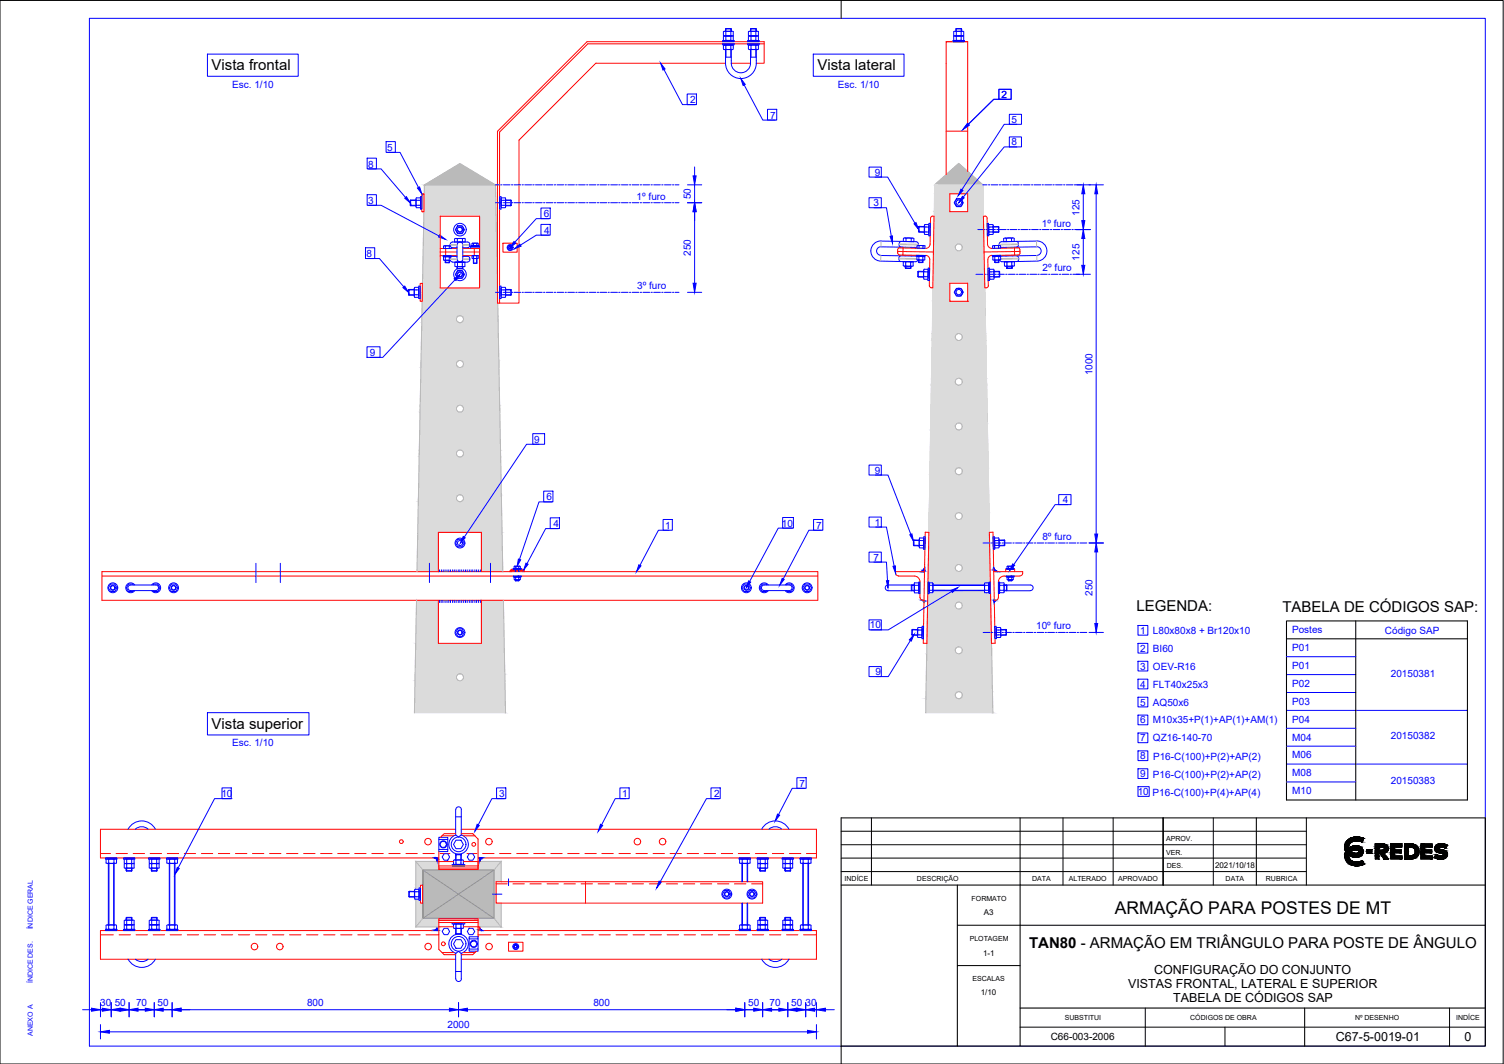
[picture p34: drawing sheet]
<svg xmlns="http://www.w3.org/2000/svg" width="420mm" height="297mm" viewBox="0 0 420 297" stroke-linecap="round" stroke-linejoin="round" font-family="sans-serif">
<defs><g id="words">
<text font-size="4.9" x="311.4" y="255">ARMAÇÃO PARA POSTES DE MT</text>
<g font-size="4.2">
<text x="59.1" y="19.5">Vista frontal</text>
<text x="228.3" y="19.5">Vista lateral</text>
<text x="317.5" y="170.5">LEGENDA:</text>
<text x="358.3" y="170.9">TABELA DE CÓDIGOS SAP:</text>
<text x="59.1" y="203.4">Vista superior</text>
<text x="287.5" y="264.7">TAN80 - ARMAÇÃO EM TRIÂNGULO PARA POSTE DE ÂNGULO</text>
</g>
<g font-size="3.5">
<text x="315.1" y="275.8">VISTAS FRONTAL, LATERAL E SUPERIOR</text>
<text x="322.4" y="271.8">CONFIGURAÇÃO DO CONJUNTO</text>
<text x="327.7" y="279.8">TABELA DE CÓDIGOS SAP</text>
<text x="373.2" y="290.6">C67-5-0019-01</text>
<text x="409.1" y="290.6">0</text>
</g>
<g font-size="2.8" fill="#00f">
<text x="64.9" y="24.5">Esc. 1/10</text>
<text x="192.8" y="28.8">2</text>
<text x="234.1" y="24.5">Esc. 1/10</text>
<text x="279.7" y="27.3">2</text>
<text x="215.2" y="33.1">7</text>
<text x="282.6" y="34.3">5</text>
<text x="282.6" y="40.6">8</text>
<text x="102.8" y="46.8">8</text>
<text x="108.1" y="42.1">5</text>
<text x="244.3" y="49.1">9</text>
<text x="102.8" y="56.9">3</text>
<text x="177.8" y="55.8">1º furo</text>
<text x="193" y="55.6" transform="rotate(-90 193 55.6)">50</text>
<text x="244" y="57.6">3</text>
<text x="151.9" y="60.6">6</text>
<text x="152" y="65.2">4</text>
<text x="291" y="63.3">1º furo</text>
<text x="301.6" y="60.3" transform="rotate(-90 301.6 60.3)">125</text>
<text x="102.4" y="71.7">8</text>
<text x="193" y="71.4" transform="rotate(-90 193 71.4)">250</text>
<text x="291.3" y="75.8">2º furo</text>
<text x="301.6" y="72.8" transform="rotate(-90 301.6 72.8)">125</text>
<text x="178" y="80.8">3º furo</text>
<text x="103.3" y="99.4">9</text>
<text x="305.2" y="104.8" transform="rotate(-90 305.2 104.8)">1000</text>
<text x="149.2" y="123.6">9</text>
<text x="244.4" y="132.2">9</text>
<text x="152.7" y="139.7">6</text>
<text x="296.9" y="140.5">4</text>
<text x="154.6" y="147.1">4</text>
<text x="185.8" y="147.6">1</text>
<text x="218.4" y="147.1">10</text>
<text x="228" y="147.6">7</text>
<text x="244.4" y="146.7">1</text>
<text x="291.2" y="150.7">8º furo</text>
<text x="244" y="156.5">7</text>
<text x="305.2" y="166.4" transform="rotate(-90 305.2 166.4)">250</text>
<text x="243" y="175.4">10</text>
<text x="289.5" y="175.7">10º furo</text>
<text x="318.5" y="177">1</text>
<text x="322.1" y="177">L80x80x8 + Br120x10</text>
<text x="360.9" y="176.9">Postes</text>
<text x="386.9" y="177">Código SAP</text>
<text x="318.5" y="182">2</text>
<text x="322.1" y="182">BI60</text>
<text x="361" y="181.7">P01</text>
<text x="244.6" y="188.5">9</text>
<text x="318.5" y="187">3</text>
<text x="318.5" y="192">4</text>
<text x="322.1" y="187">OEV-R16</text>
<text x="322.1" y="192">FLT40x25x3</text>
<text x="361" y="186.7">P01</text>
<text x="361" y="191.7">P02</text>
<text x="388.5" y="189">20150381</text>
<text x="318.5" y="197">5</text>
<text x="322.1" y="197">AQ50x6</text>
<text x="361" y="196.7">P03</text>
<text x="318.5" y="202">6</text>
<text x="322.1" y="202">M10x35+P(1)+AP(1)+AM(1)</text>
<text x="361" y="201.7">P04</text>
<text x="64.9" y="208.4">Esc. 1/10</text>
<text x="318.5" y="207">7</text>
<text x="322.1" y="207">QZ16-140-70</text>
<text x="361" y="206.7">M04</text>
<text x="388.5" y="206.3">20150382</text>
<text x="318.5" y="212">8</text>
<text x="322.1" y="212.2">P16-C(100)+P(2)+AP(2)</text>
<text x="361" y="211.7">M06</text>
<text x="223.4" y="219.7">7</text>
<text x="317.8" y="222">10</text>
<text x="318.5" y="217">9</text>
<text x="322.1" y="217.1">P16-C(100)+P(2)+AP(2)</text>
<text x="361" y="216.7">M08</text>
<text x="361" y="221.7">M10</text>
<text x="388.5" y="218.9">20150383</text>
<text x="61.8" y="222.6">10</text>
<text x="139.5" y="222.6">3</text>
<text x="173.8" y="222.6">1</text>
<text x="199.5" y="222.6">2</text>
<text x="322" y="222.2">P16-C(100)+P(4)+AP(4)</text>
<text x="28" y="280.8">30</text>
<text x="32" y="280.8">50</text>
<text x="38" y="280.8">70</text>
<text x="44" y="280.8">50</text>
<text x="85.8" y="280.8">800</text>
<text x="165.8" y="280.8">800</text>
<text x="209" y="280.8">50</text>
<text x="215" y="280.8">70</text>
<text x="221" y="280.8">50</text>
<text x="225" y="280.8">30</text>
<text x="125" y="287">2000</text>
</g>
<text font-size="2.8" x="293.5" y="290.4">C66-003-2006</text>
<g font-size="2.2">
<text x="339.4" y="242.3">2021/10/18</text>
<text x="274.9" y="255.5">A3</text>
<text x="274.6" y="266.8">1-1</text>
<text x="274" y="277.9">1/10</text>
</g>
<g font-size="2">
<text x="325.8" y="238.6">VER.</text>
<text x="325.8" y="234.9">APROV.</text>
<text x="256.2" y="245.8">DESCRIÇÃO</text>
<text x="288.4" y="245.9">DATA</text>
<text x="298.6" y="245.9">ALTERADO</text>
<text x="312.4" y="245.9">APROVADO</text>
<text x="326" y="242.4">DES.</text>
<text x="342.4" y="245.9">DATA</text>
<text x="353.7" y="245.9">RUBRICA</text>
<text x="236" y="246">INDÍCE</text>
<text x="271.4" y="251.4">FORMATO</text>
<text x="270.9" y="262.7">PLOTAGEM</text>
<text x="271.7" y="274">ESCALAS</text>
<text x="297.4" y="284.8">SUBSTITUI</text>
<text x="332.5" y="284.8">CÓDIGOS DE OBRA</text>
<text x="378.5" y="284.8">Nº DESENHO</text>
<text x="406.8" y="284.8">INDÍCE</text>
</g>
<g font-size="2" fill="#00f">
<text x="9.2" y="259.5" transform="rotate(-90 9.2 259.5)">ÍNDICE GERAL</text>
<text x="9.2" y="274.5" transform="rotate(-90 9.2 274.5)">ÍNDICE DES.</text>
<text x="9.2" y="289.2" transform="rotate(-90 9.2 289.2)">ANEXO A</text>
</g>
</g></defs>
<!-- layer: folha -->
<path d="M0 .1h419.9v296.9h-419.9zM235 .1v5M235 292v5" fill="none" stroke="#000" stroke-width=".28"/>
<!-- layer: Fino -->
<g fill="none" stroke="#00f" stroke-width=".28">
<path d="M25 5.1v286.9M58 15.1h25.3v6.2h-25.3zM201.9 11.3h3.2v.3h-3.2zM201.9 12.2h3.2v.3h-3.2zM202.1 8.8v1.1h2.1M202.4 10h2.1M202.4 8.8h2.1M202.7 17.6a4.3 4.3 0 0 0 4.3 4.3 4.3 4.3 0 0 0 4.3-4.3M202.7 13.8v3.9M202.7 16h1.6M202.8 8.8v1.1M202.8 10.2v1.1"/>
<path d="M202.8 12.7v1M202.8 8l-.1 .8M202.8 8h1.4M202.8 8v.8M202.8 13.8v2.2M202.8 11.2h1.4M204.2 8.8v1.1l.2 .1 .5-.1-.1-1.1M204.2 8v.8M204.2 12.7v1M204.2 13.8v2.2M204.2 8l.1 .8v-.7h-1.6M204.2 10.1h.7v1.1l-.7 .1z"/>
<path d="M204.2 8.8h.7M204.2 10.1h-2.1v1.2l.7-.1M204.2 8.8h-2.1M204.3 17.6a2.69 2.69 0 0 0 2.7 2.7 2.69 2.69 0 0 0 2.7-2.7M204.3 13.8v3.9M204.6 12.5h-2.3h2.3M204.6 12.5a1.12 1.12 0 0 1 0 1.3h-2.3a1.12 1.12 0 0 1 0-1.3M204.7 12.6h-2.4M204.7 13.8h-2.4M208.9 11.3h3.2v.3h-3.2zM208.9 12.2h3.2v.3h-3.2zM209.1 8.8v1.1h.7"/>
<path d="M209.1 12.7l2.5-.2a.97 .97 0 0 1 0 1.3h-2.3l-.2-.1zM209.1 10.1h.7v1.1l-.7 .1zM209.1 8.8h2.8M209.3 12.6l.5 .1M209.4 10h2.1M209.4 8.8h2.1M209.7 13.8v3.9M209.7 16h1.6M209.8 8l-.1 .8M209.8 12.7v1M209.8 8h1.4M209.8 8v.8"/>
<path d="M209.8 8.8v1.1M209.8 13.8v2.2M209.8 13.7l1.9 .1M209.8 10.1h2.1v1.2l-.7-.1M209.8 11.2h1.4M209.8 13.7l-.5 .1M211.2 8v.8M211.2 8.8v1.1M211.2 10.2v1.1M211.2 12.7v1M211.2 13.8v2.2M211.2 8l.1 .8v-.7h-1.6"/>
<path d="M211.3 13.8v3.9M211.7 12.6l-1.9 .1M211.9 8.8v1.1h-2.1M227.2 15.1h25.4v6.2h-25.4zM266.2 11.3h3.2v.3h-3.2zM266.4 8.8v1.1h.7M266.4 10.1h.7v1.1l-.7 .1zM266.4 8.8h2.8M266.8 10h2M266.8 8.8h2M267.2 8l-.2 .8M267.2 8h1.3"/>
<path d="M267.2 8v.8M267.2 8.8v1.1M267.2 11.2h1.3M267.2 9.9h1.3M267.2 10.1h1.3M268.5 10.2l.7-.1v1.2l-.7-.1zM268.5 8v.8M268.5 8.8v1.1M268.5 8l.1 .8v-.7h-1.6M269.2 8.8v1.1h-.7M114.6 56v1.3M114.7 57.4h1.5"/>
<path d="M114.7 55.8h1.5M116.2 56h-1.6l.1-.2v1.6l-.1-.1h1.6M116.2 55.6v2.1M116.3 57.3h1M117.3 55.9h-1l-.1 .7 .1 1.4h1M117.3 55.2h-1v.7M117.4 55.2v.7M117.4 55.9v2.1M117.5 54.9h.4v3.5h-.4zM139.6 54.9h.3v3.5h-.3zM140.1 57.3h1M140.1 55.9v-.7h1v.7"/>
<path d="M140.1 55.9h1v2.1h-1l-.1-.2zM141.3 56h1.5l-.1-.2v1.6l.1-.1h-1.5M141.3 57.4h1.4M141.3 55.8h1.4M141.3 55.6v2.1M142.8 56v1.3M267.2 55.5h1.3l.6 1.1-.6 1.1h-1.3l-.6-1.1zM117 79.9h.4v3.4h-.4zM123.8 71.4h2.3v.2h-2.3zM123.9 71.7h1.6v.9h-1.6zM124.2 68.6h1.6M124.2 72.7h1.6"/>
<path d="M124.2 71.7h1.6M124.4 72.7v.5M124.4 73.2l.1 .2M124.4 73.2h1.2M124.4 68.7v.7M124.4 71.7v.9M124.5 72.7v.7h1M125.5 72.7v.7M125.6 72.6h.2M125.6 73.2l-.1 .2M125.6 72.7v.5M125.8 68.6l-.2 .1"/>
<path d="M126 71.7h-.4M126.1 69.1v.3h-2.2v-.7h1.6v.7M127 73.2h3M127.1 73.3v1h.7M127.4 66.6h2.2M127.5 74.5h2M127.7 74.5v.5M127.8 66.7v.9M127.8 66.7h-.8M127.8 66.7h1.4M127.8 75a1.76 1.76 0 0 0-.7 2.7 1.76 1.76 0 0 0 2.8 0 1.76 1.76 0 0 0-.7-2.7M127.8 73.3v1"/>
<path d="M127.8 74.5v.6l-.1-.1h1.6l-.1 .1v-.6M127.8 75.1h1.4M127.8 63h1.3l.6 1.1-.6 1.1h-1.3l-.6-1.1zM127.8 75.5h1.3l.6 1.1-.6 1.1h-1.3l-.6-1.1zM127.9 76.4a.61 .61 0 0 1 .8-.4 .61 .61 0 0 1 .4 .8 .61 .61 0 0 1-.8 .4M128.3 63.5a.61 .61 0 0 1 .8 .4 .61 .61 0 0 1-.4 .8 .61 .61 0 0 1-.8-.4M129.2 73.3v1M129.2 66.7v.9M129.2 66.7h.8v.9h-3v-.9M129.3 74.5v.5M129.9 73.3v1l-.2 .1-1.9-.1M129.9 73.3h-2.8"/>
<path d="M131.6 68.5h2.3v.3h-2.3zM132 71.4v.8M132 67.9l-.1 .6M132 67.9h1.5l.1 .6M132 71.4l1.6 .1-.1 .7h-1.5M132 67.9l.3 .1v.5M132 71.4l.3 .1v.6h-.3M132.2 72.2v1.2M132.2 73.4h1zM132.3 72.2v1.3M132.3 72.1h.9M132.3 67.9h.9"/>
<path d="M132.3 71.4h.9M133.2 68v.5M133.2 72.1h.3M133.2 72.2v1.3M133.5 67.9l-.3 .1M133.5 71.4h-.3v.7M139.6 79.9h.3v3.4h-.3zM142.1 68.5h.7l.4 .6-.4 .7h-.7l-.3-.7zM252.3 73l2.9 .1M252.4 74.2h2M252.7 73l2.1 .1M252.7 74.3l2.1 .1"/>
<path d="M252.7 66.4l2.2 .1M252.9 74.3v.5M253 74.3v.6l-.1-.1h1.6l-.1 .2v-.6M253 74.9l1.4 .1M253 73.1v1.1M253 73.2l-.6-.1-.1 1.1M253.1 73.1l1.3 .1M253.1 67.4v-.8l-.7-.1-.1 .9 3 .1v-.9h-.7l-.1 .9M253.1 66.5l1.5 .1M254.4 73.2v1M254.4 74.2h.7M254.4 73.2h.7"/>
<path d="M254.5 74.4v.4M255.1 73.2v1M256.1 71.3h2.3v.3l-2.3-.1zM256.2 68.6v.7h2.2v-.6l-.5-.1M256.3 68.6h.5M256.4 75.9v1.3M256.4 72.6h1.7M256.4 71.6h1.7M256.5 77.3l1.5 .1M256.5 75.7l1.5 .1M256.5 68.5l1.6 .1M256.6 73.2h1.2"/>
<path d="M256.6 63.3v1.4M256.6 72.6v.6M256.6 73.2l.1 .1M256.7 71.7h-.6l.1 .8h1.6v-.8l-1.1-.1v1.7M256.7 64.8l1.5 .1M256.7 63.2h1.5M257.7 72.6v.7h-1M257.8 71.7h.5M257.8 73.2l-.1 .1M257.8 68.7v.6M257.8 72.6v.6M257.9 68.6h-1.1l-.1 .7"/>
<path d="M258 75.9h-1.6l.1-.2v1.6l-.1-.1 1.6 .1M258 75.4v2.1M258.1 75.2h1.1l-.1 2M258.2 75.1v.7M258.2 63.4l-1.6-.1 .1-.1v1.6l-.1-.1h1.6M258.2 62.9v2.1M258.3 71.7v.8h-.5M258.3 63.4h1.1M258.3 62.7h1.1M258.4 62.7v2M259.2 75.9l-1.1-.1v1.4M259.2 77.3l-1.1-.1v.7"/>
<path d="M259.2 77.2v.7h-1.1M259.3 74.8l.4 .1-.1 3.5-.4-.1zM259.3 75.4v2.1M259.4 64.8l-1-.1-.2 .5 .1 .2 1.1 .1M259.4 64.7v.7M259.4 62.7v.7M259.4 63.4v1.3M259.5 62.4h.4v3.4h-.4zM259.5 62.9v2.1M275.8 62.4h.3l.1 3.4h-.4zM276 74.9l.4-.1v3.5l-.4 .1zM276.2 62.9v2.1"/>
<path d="M276.3 62.7v.7M276.3 62.7h1M276.3 64.8h1.1M276.3 63.4v2M276.4 75.4v2.1M276.5 75.2l1.1-.1v.7M276.5 75.2l.1 2M276.6 77.3h1M276.6 77.2v.7h1M277.2 71.3h2.4v.2l-2.4 .1zM277.3 68.7l.5-.1 .1 .7M277.3 63.3l.1 1.4"/>
<path d="M277.4 62.7v.6M277.4 64.7v.7l-1.1 .1M277.4 63.4h-1.1M277.4 71.7v.9M277.4 62.9l.1 2.1M277.5 63.4h1.5l-.1-.2 .1 1.7v-.2h-1.5M277.5 64.9h1.5M277.6 75.8v1.4M277.6 75.9h-1.1M277.6 77.2v.7M277.7 75.9h1.6l-.2-.2 .1 1.6 .1-.1-1.6 .1M277.7 75.4v2.1"/>
<path d="M277.9 72.6v.6M277.9 73.2l.1 .1M277.9 73.2h1.1M277.9 71.7h-.5M277.9 72.5h-.5M277.9 71.7v.8l.6 .1 1.1-.1-.1-.8M278 72.6v.7h.9M278.9 63.2l-1.5 .1M278.9 68.6l.1 .7M278.9 72.6v.7M278.9 68.6h-1M279 68.6h.5v.7h-2.2v-.6"/>
<path d="M279 71.6l-1.1 .1M279 71.7v.9M279 73.2l-.1 .1M279 63.4v1.3M279 72.6v.6M279.1 68.5l-1.5 .1M279.1 75.7l-1.4 .1M279.2 77.3l-1.5 .1M279.3 71.6h-1.7M279.3 72.6h-1.6M279.3 75.9v1.3M279.5 71.6l-.5 .1"/>
<path d="M280.4 66.6h.7v.9M280.6 73.2v1h.7M281.2 74.4v.4M281.3 73.2v1h2.1M281.3 73.2h-.7M282.6 66.6v.8M282.6 66.6l.7-.1v.9l-2.9 .1v-.9M282.6 66.5l-1.5 .1M282.6 74.3l.1 .6 .1-.1h-1.6l.1 .2v-.6M282.6 73.1l.1 1.1M282.7 74.9l-1.4 .1M282.8 74.3v.5"/>
<path d="M282.9 66.4l-2.2 .1M283 73l-2.1 .1M283 74.3l-2 .1M283.4 73.1v1.1M283.4 73.1l-2.1 .1M283.5 73l-3 .1M114.1 80.9v1.4M114.3 82.4h1.4M114.3 80.8h1.4M115.7 80.9h-1.6l.2-.1v1.6l-.2-.1h1.6M115.7 80.6v2.1M115.8 83h1.1"/>
<path d="M115.9 82.3v.7M115.9 80.9v-.7h1v.7h-1.1M115.9 80.9v1.4M116.9 80.9v1.4h-1.1M116.9 82.3v.7M140.1 83h1M140.1 82.3v.7M140.1 80.2h1v.7h-1zM141.1 80.9v1.4h-1v-1.4M141.1 82.3v.7M141.3 80.9h1.5l-.1-.1v1.6l.1-.1h-1.5M141.3 80.6v2.1"/>
<path d="M141.3 82.4h1.4M141.3 80.8h1.4M142.8 80.9v1.4M267.2 80.5h1.3l.6 1.1-.6 1.1h-1.3l-.6-1.1zM71.5 157.3v5.3M78.3 157.3v5.3M120 157.3v5.3M122.8 159.1v.5M123.3 159.1v.5M123.8 159.1v.5M124.3 159.1v.5M124.9 159.1v.5"/>
<path d="M125.4 159.1v.5M125.9 159.1v.5M126.4 159.1v.5M126.9 159.1v.5M127.4 159.1v.5M127.9 150.6h1.2l.6 1-.6 1h-1.2l-.6-1zM128 159.1v.5M128.5 159.1v.5M129 159.1v.5M129.5 159.1v.5M130 159.1v.5M130.5 159.1v.5"/>
<path d="M131.1 159.1v.5M131.6 159.1v.5M132.1 159.1v.5M132.7 159.1v.5M133.1 159.1v.5M133.6 159.1v.5M134.2 159.1v.5M137 157.3v5.3M143.4 158.7h2.2v.3h-2.2zM143.8 158.1l-.2 .6M143.8 158.1h1.4h.2v.6M143.8 158.1h.3"/>
<path d="M144 159.2v.4M144.1 158.1v.6M144.1 159.2v.4M144.1 158.1h.8M144.9 158.1v.6M144.9 159.2v.4M145 159.2v.4M145.2 158.1h-.3M255.2 150.9v1.3M255.3 152.3l1.4 .1M255.3 150.7l1.5 .1M256.8 150.9h-1.6l.1-.2v1.6l-.1-.1 1.5 .1"/>
<path d="M256.8 150.5l-.1 2.1M256.9 150.9h1.1M256.9 152.2v.7h1v-.7M256.9 150.8v1.4l1 .1M256.9 150.8v-.6h1.1v.7M257.9 150.9v1.3M258.1 149.9h.4l-.1 3.4h-.4zM258.1 150.4v2.1M258.3 158.2l-.2 .8-.9 .6M277.4 149.9h.4l.1 3.4h-.4zM277.6 158.2l.2 .8 .9 .6M277.8 150.4v2.1"/>
<path d="M277.9 150.2h1.1l.1 .2-.1 .4-1.1 .1M277.9 150.2l.1 2M279 150.8v1.4M279 152.2v.7M279 152.3l-1-.1-.1 .3 .1 .4h1M279.1 150.5v2.1M279.1 150.9h1.6l-.1-.2v1.6l.1-.1-1.6 .1M280.6 150.7l-1.5 .1M280.6 152.3l-1.5 .1M280.7 150.9v1.3M281.1 158.7h2.2v.3h-2.2zM281.5 158.1l-.2 .6"/>
<path d="M281.5 158.1h1.4l.2 .6M281.5 158.1h1.2M281.8 158.1v.6M283 158.1h-.3l-.1 .6M30.9 163.1h1.2l.6 1-.6 1h-1.2l-.6-1zM36.5 163.3h7M36.5 164.9h7M36.5 163.3a.78 .78 0 0 0-.8 .8 .78 .78 0 0 0 .8 .8M37.2 163.3l-.1-.2h-1.2l-.6 1 .6 1h1.2l.2-.2M37.6 163.3a1.38 1.38 0 0 0-2-.2 1.38 1.38 0 0 0 0 2 1.38 1.38 0 0 0 2-.2M42.4 163.3a1.38 1.38 0 0 1 2-.2 1.38 1.38 0 0 1 0 2 1.38 1.38 0 0 1-2-.2M42.8 163.3l.1-.2h1.2l.6 1-.6 1h-1.2l-.1-.2"/>
<path d="M43.5 163.3a.78 .78 0 0 1 .8 .8 .78 .78 0 0 1-.8 .8M47.9 163.1h1.2l.6 1-.6 1h-1.2l-.6-1zM122.8 167.6v.6M123.2 167.6v.6M123.7 167.6v.6M124.3 167.6v.6M124.9 167.6v.6M125.4 167.6v.6M125.9 167.6v.6M126.4 167.6v.6M126.9 167.6v.6M127.4 167.6v.6"/>
<path d="M127.9 175.5h1.2l.6 1.1-.6 1.1h-1.2l-.6-1.1zM128 167.6v.6M128.5 167.6v.6M129 167.6v.6M129.5 167.6v.6M130 167.6v.6M130.5 167.6v.6M131.1 167.6v.6M131.6 167.6v.6M132.1 167.6v.6M132.7 167.6v.6M133.1 167.6v.6"/>
<path d="M133.6 167.6v.6M134.2 167.6v.6M143.4 160.8h2.2v.3h-2.2zM143.6 161.2l1.6-.1 .2 .1v.6l-1.6 .1zM143.8 161.1h.3M144 161.9v.1M144 162l.1 .2M144 162h1M144.1 161.2v.6l.3 .1 .5-.1v-.6M144.1 161.9v.3M144.1 161.1h.8M144.1 161.8h-.3"/>
<path d="M144.9 161.9v.3M144.9 161.8h.3M145 160.8l-1 .3M145 162l-.9 .2M145 161.9v.1M145.2 161.1h-.3M207.9 163.1h1.2l.6 1-.6 1h-1.2l-.6-1zM212.9 163.5l.6-.2h7a.78 .78 0 0 1 .8 .8 .78 .78 0 0 1-.8 .8h-7a.78 .78 0 0 1-.7-.5 .78 .78 0 0 1 .1-.9zM214.2 163.3l-.1-.2h-1.2l-.6 1 .6 1h1.2l.1-.2M214.6 163.3a1.38 1.38 0 0 0-2-.2 1.38 1.38 0 0 0 0 2 1.38 1.38 0 0 0 2-.2M219.4 163.3a1.38 1.38 0 0 1 2-.2 1.38 1.38 0 0 1 0 2 1.38 1.38 0 0 1-2-.2M219.7 163.3l.2-.2h1.2l.6 1-.6 1h-1.2l-.2-.2"/>
<path d="M224.9 163.1h1.2l.6 1-.6 1h-1.2l-.6-1zM254.6 163.4v1.4M254.6 164.8l.8 .1M254.6 164.8h.8M254.6 163.4h.8M254.8 175.8l-.1 1.4M254.8 163.3v1.6h-6.7a.78 .78 0 0 1-.8-.8 .78 .78 0 0 1 .8-.8h7.3l-.8 .1M254.8 177.3l1.5 .1M254.9 175.7l1.4 .1M255.4 163.1v2M255.5 163.4h1.1v2.1M255.5 164.8h1.1"/>
<path d="M255.5 162.7h1.1M255.5 165.5h1.1M255.5 162.7v.7M255.5 164.8v.7M255.5 163.4v1.4M256.3 175.9l-1.5-.1 .1-.1-.1 1.6-.1-.1h1.6M256.3 175.5v2.1M256.4 177.2l1.1 .1M256.4 177.3v.6M256.5 175.2h1M256.5 175.2v.7h1M256.5 175.9v1.3"/>
<path d="M256.6 162.7v.7M256.7 162.5h.3v3.2h-.3zM257.5 175.2v.7M257.5 175.9v2l-1.1 .1M257.6 174.8l.4 .1v3.4h-.4zM257.6 175.5v2M257.8 167.6l.3 .6M259.3 162.5h.3v3.2h-.3zM259.6 162.9v2.4v-2.4M259.6 162.9l.1-.2h.8l.1 .2v2.4l-.1 .2h-.8l-.1-.2M259.6 162.9l.1 .5M259.7 164.8l-.1 .5"/>
<path d="M259.7 163.4h.8v1.4h-.8zM260.5 164.8l.1 .5M260.6 162.9l-.1 .5M260.6 163.3h14.4M260.6 164.8h14.4M260.6 163.4h14.4M275 164.9h-14.4M275.1 162.9l.1 .5M275.2 164.8l-.1 .5M276.2 163.4h-1l-.2 .7 .2 .7h1M276.2 163.4v1.4M276.2 164.8l.1 .5"/>
<path d="M276.3 162.9a1.05 1.05 0 0 0-1.3 0v2.4a1.05 1.05 0 0 0 1.3 0M276.3 162.9v2.4v-2.4M276.3 162.5h.3v3.2h-.3zM276.3 162.9l-.1 .5M277.9 174.9l.3-.1 .1 3.5h-.4zM278.2 167.6l-.4 .6M278.4 175.2l.1 2.7 1 .1v-.7M278.4 175.9h1.1v1.3M278.9 162.5h.3v3.2h-.3zM279.3 164.8h1.1M279.3 162.7h1.1M279.3 162.7v.7"/>
<path d="M279.4 175.2h-1M279.5 175.2v.7M279.5 177.2l-1.1 .1M279.6 175.5v2.1M279.6 175.9l1.6-.1-.2-.1v1.6l.2-.1h-1.6M280.4 163.4h-1.1l-.1 .7 .1 1.4h1.1M280.4 162.7v.7M280.5 164.8h.8M280.5 163.1v2M281 175.7l-1.4 .1M281 177.3l-1.4 .1M281.1 160.8h2.2v.3h-2.2z"/>
<path d="M281.2 163.3v1.6h6.6a.78 .78 0 0 0 .8-.8 .78 .78 0 0 0-.8-.8h-7.3l.8 .1M281.2 175.8v1.4M281.3 164.8l-.8 .1M281.3 163.4h-.9v2.1M281.3 163.4v1.4M281.3 161.2l1.6-.1 .2 .7-1.6 .1zM281.5 161l1.2 .1M281.7 161.9v.1M281.7 162l.1 .2M281.7 162h1M281.8 161.2v.6M281.8 161.9v.3"/>
<path d="M282.6 161.9v.3M282.7 161.8h.3M282.7 161.8h-1.2M282.7 160.8l-1 .3M282.7 162l-.9 .2M282.7 161.9v.1M283 161l-.3 .1-.1 .7M317.9 174.6h2.8v2.7h-2.8zM317.9 179.6h2.8v2.7h-2.8zM58 199h28.3v6.2h-28.3zM317.9 184.6h2.8v2.7h-2.8zM317.9 189.6h2.8v2.7h-2.8z"/>
<path d="M317.9 194.6h2.8v2.7h-2.8zM317.9 199.6h2.8v2.7h-2.8zM359.4 188.3h19.3M359.4 193.3h19.3M359.4 198.3h50.5M359.4 183.3h19.3M317.9 204.6h2.8v2.7h-2.8zM317.9 209.6h2.8v2.7h-2.8zM317.9 214.6h2.8v2.7h-2.8zM317.9 219.6h3.1v2.7h-3.1zM359.4 213.3h50.5M359.4 203.3h19.3"/>
<path d="M359.4 208.3h19.3M359.4 218.3h19.3M29.5 239.5h3.2v.3h-3.2zM30.4 239.9v1M30.4 239.9h-.8v1M30.4 239.9h1.4M31.8 239.9h.8v1M31.8 239.9v1M34.5 239.5h3.2v.3h-3.2zM34.7 239.9v1.1M34.7 239.9h2.8M35.4 239.9v1.1"/>
<path d="M35.8 231.5a4.3 4.3 0 0 1 7.6 0M36.8 239.9v1.1M37.5 239.9v1.1M37.8 231.5a2.69 2.69 0 0 1 3.6 0M41.5 239.5h3.2v.3h-3.2zM41.7 239.9v1.1M41.7 239.9h2.8M42.4 239.9v1.1M43.8 239.9v1.1M44.4 239.9v1.1M46.5 239.5h3.2v.3h-3.2zM46.6 239.9v1"/>
<path d="M47.4 239.9v1M47.4 239.9h-.8M47.4 239.9h1.4M48.8 239.9v1M48.8 239.9h.8v1M121.5 239.5l.4 .3 .2 .5M127.3 238.6v1.5M127.4 238.5h1.4M128.9 238.6v1.5M134.8 239.5l-.5 .3-.2 .5M206.5 239.5h3.2v.3h-3.2zM207.3 239.9v1"/>
<path d="M207.3 239.9h-.7v1M207.4 239.9l1.9-.1 .3 .1-.1 1M208.8 239.9v1M211.5 239.5h3.2v.3h-3.2zM211.7 239.9v1.1M211.7 239.9h2.8M212.4 239.9v1.1M212.8 231.5a4.3 4.3 0 0 1 7.6 0M213.8 239.9v1.1M214.5 239.9v1.1M214.8 231.5a2.69 2.69 0 0 1 3.6 0M218.5 239.5h3.2v.3h-3.2z"/>
<path d="M218.7 239.9v1.1M219.4 239.9v1.1M220.8 239.9v1.1M220.8 239.9h.7M220.8 239.9h-2.1M221.4 239.9v1.1M223.5 239.5h3.2v.3h-3.2zM224.4 239.9v1M225.8 239.9v1M29.5 259.5h3.2v.3h-3.2zM30 241.1h2.2M30 258.2h2.2"/>
<path d="M30.3 241.1v17.1M30.4 258.3v1.1M30.4 258.3h-.8v1.1M30.4 258.3h1.4M30.4 241.1v17.1M31.7 241.1v17.1M31.8 258.3h.8v1.1M31.8 258.3v1.1M31.9 241.1v17.1M32.6 240.9h-3M32.6 259.3h-3M34.5 259.5h3.2v.3h-3.2z"/>
<path d="M34.7 241.2v1.1h.7M34.7 257v1.1h.7M34.7 257h2.8M34.7 241.2h2.8M34.7 241h2.8M35.1 241.1h2M35.1 242.4h2M35.1 258.2h2M35.1 256.9h2M35.4 256.1l-.1 .8v-.7h1.6M35.4 241.2v1.1M35.4 242.4v.8"/>
<path d="M35.4 256.1v.8M35.4 257v1.1M35.4 258.3v1.1M35.4 243.2h1.3M35.4 256.1h1.3M35.4 259.4h1.4M35.4 258h1.4M35.4 258.3h1.4M35.4 242.3h1.4M35.4 258.3h-.7v1.1h.7M36.7 242.4v.8M36.7 256.1v.8"/>
<path d="M36.7 256.1l.2 .8M36.8 241.2v1.1M36.8 257v1.1M36.8 258.3v1.1M36.8 258.3h.7M36.8 259.4h.7M36.8 258.1h.7M36.8 242.3h.7M36.9 242.4l-.2 .8M36.9 243.1h-1.6v-.7l.1 .8M37.5 241.2v1.1M37.5 257v1.1"/>
<path d="M37.5 258.3v1.1M41.5 259.5h3.2v.3h-3.2zM41.7 241.2v1.1h.7M41.7 257v1.1h.7M41.7 257h2.8M41.7 241.2h2.8M41.7 241h2.8M42 241.1h2.1M42 242.4h2.1M42 258.2h2.1M42 256.9h2.1M42.4 241.2v1.1"/>
<path d="M42.4 257v1.1M42.4 258.3v1.1M42.4 258.3h-.7v1.1h.7M42.4 256.1l-.1 .8v-.7h1.6M42.4 242.4v.8M42.4 256.1v.8M42.4 243.2h1.4M42.4 256.1h1.4M42.4 259.4h1.4M42.4 258h1.4M42.4 258.3h1.4M42.4 242.3h1.4"/>
<path d="M43.8 241.2v1.1M43.8 242.4v.8M43.8 256.1v.8M43.8 257v1.1M43.8 258.3v1.1M43.8 256.1l.1 .8M43.8 258.3h.7M43.8 259.4h.7M43.8 258.1h.7M43.8 242.3h.7M43.9 242.4l-.1 .8M43.9 243.1h-1.6v-.7l.1 .8"/>
<path d="M44.4 241.2v1.1M44.4 257v1.1M44.4 258.3v1.1M46.5 259.5h3.2v.3h-3.2zM46.6 258.3v1.1M47 241.1h2.2M47 258.2h2.2M47.3 241.1v17.1M47.4 258.3v1.1M47.4 258.3h-.8M47.4 258.3h1.4M47.4 241.1v17.1"/>
<path d="M48.7 241.1v17.1M48.8 258.3v1.1M48.8 258.3h.8v1.1M48.9 241.1v17.1M49.6 240.9h-3M49.6 259.3h-3M114.2 249v1.3M114.3 250.4h1.5M114.3 248.8l1.5 .1M115.8 249h-1.6l.1-.2v1.6l-.1-.1h1.6M115.8 248.6v2.1M115.9 249h1.1"/>
<path d="M115.9 250.3h1.1M115.9 248.3l1.1-.1 .1 .3-.1 2.5h-1.1l-.1-.2zM117.1 247.9h.4v3.5h-.4zM122.1 259l-.2 .5-.4 .3M126.3 241.4h3.5v.4h-3.5zM126.3 257.5h3.5v.4h-3.5zM126.7 258.1v1l.5 .1 .2-.1v-1M126.7 240.2h.7v1h-.7zM127 259.2h2.1M127 240.1h2.1M127.3 259.2v1.5M127.4 240.1v-1.6l-.1 .1h1.6l-.1-.1-.1 1.6"/>
<path d="M127.4 258h-.7M127.4 259.2v1.6l-.1-.1h1.6l-.1 .1v-1.6M127.4 241.2h1.4M127.4 259.1h1.4M127.4 240.2h1.4M128.8 240.2v1M128.8 258.1v1M128.8 240.2h.7v1h-.7M128.9 259.2v1.5M129.5 258.1v1h-.7M129.5 258h-2.1M134.1 259l.2 .5 .5 .3"/>
<path d="M137.6 249.6h2.6M142.1 245.4v1.9M202.4 248.6h1.2l.6 1-.6 1.1h-1.2l-.6-1.1zM206.5 259.5h3.2v.3h-3.2zM207 241.1h2.2M207 258.2h2.2M207.3 241.1v5.1M207.3 252.1v6.1M207.3 258.3v1.1M207.3 258.3h-.7v1.1M207.4 258.3l1.9-.1 .3 .1-.1 1.1M207.4 241.1v5.1"/>
<path d="M207.4 252.1v6.1M208.7 241.1v5.1M208.7 252.1v6.1M208.8 258.3v1.1M208.9 241.1v5.1M208.9 252.1v6.1M209.5 248.6h1.2l.6 1-.6 1.1h-1.2l-.6-1.1zM209.6 240.9h-3M209.6 259.3h-3M211.5 259.5h3.2v.3h-3.2zM211.7 241.2v1.1h.7M211.7 257v1.1h.7"/>
<path d="M211.7 257h2.8M211.7 241.2h2.8M211.7 241h2.8M212 241.1h2.1M212 242.4h2.1M212 258.2h2.1M212 256.9h2.1M212.4 256.1l-.1 .8v-.7h1.6M212.4 241.2v1.1M212.4 242.4v.8M212.4 256.1v.8M212.4 257v1.1"/>
<path d="M212.4 258.3v1.1M212.4 243.2h1.3M212.4 256.1h1.3M212.4 258.3h1.4M212.4 259.4h1.4M212.4 258h1.4M212.4 242.3h1.4M212.4 258.3h-.7v1.1h.7M213.7 242.4v.8M213.7 256.1v.8M213.7 256.1l.2 .8M213.8 241.2v1.1"/>
<path d="M213.8 257v1.1M213.8 258.3v1.1M213.8 258.3h.7v1.1h-.7M213.9 242.4l-.2 .8M213.9 243.1h-1.6v-.7l.1 .8M214.5 241.2v1.1h-.7M214.5 257v1.1h-.7M218.5 259.5h3.2v.3h-3.2zM218.7 257v1.1l.2 .1 .5-.1v-1.1M218.7 241.2v1.1M218.7 258.3h.7v1.1h-.7zM218.7 257h.7"/>
<path d="M218.7 241h2.1M219 241.1h2.1M219 242.4h2.1M219 258.2h2.1M219 256.9h2.1M219.4 241.2v1.1M219.4 256.1l-.1 .8v-.7h1.6M219.4 242.4v.8M219.4 256.1v.8M219.4 243.2h1.4M219.4 256.1h1.4M219.4 259.4h1.4"/>
<path d="M219.4 258h1.4M219.4 258.3h1.4M219.4 257h2.1M220.8 241.2v1.1l.2 .1 .5-.1-.1-1.1M220.8 242.4v.8M220.8 256.1v.8M220.8 257v1.1M220.8 258.3v1.1M220.8 256.1l.1 .8M220.8 258.3h.7l-.1 1.1h-.6M220.8 241.2h.7M220.8 241h.7"/>
<path d="M220.8 242.3h-2.1M220.8 241.2h-2.1M220.9 242.4l-.1 .8M220.9 243.1h-1.6v-.7l.1 .8M221.4 257l.1 1.1h-.7M223.5 259.5h3.2v.3h-3.2zM223.6 240.9v-1l1.5-.1 1.5 .1v1M223.6 259.4v-1.1l1.5-.1 1.5 .1v1.1M224 241.1h2.2M224 258.2h2.2M224.3 241.1v17.1M224.4 258.3v1.1"/>
<path d="M224.4 241.1v17.1M225.7 241.1v17.1M225.8 258.3v1.1M225.9 241.1v17.1M226.6 240.9h-3M226.6 259.3h-3M35.8 267.8a4.3 4.3 0 0 0 7.6 0M37.8 267.8a2.69 2.69 0 0 0 3.6 0M127.4 260.8h1.4M143.7 263.7h.7l.4 .6-.4 .6h-.7l-.3-.6zM212.8 267.8a4.3 4.3 0 0 0 7.6 0M214.8 267.8a2.69 2.69 0 0 0 3.6 0"/>
<circle cx="267.9" cy="56.6" r="1.08"/>
<circle cx="267.9" cy="56.6" r=".74"/>
<circle cx="128.5" cy="64.1" r="1.76"/>
<circle cx="128.5" cy="64.1" r="1.08"/>
<circle cx="128.5" cy="76.6" r="1.08"/>
<circle cx="128.5" cy="76.6" r=".74"/>
<circle cx="128.5" cy="64.1" r=".74"/>
<circle cx="142.5" cy="69.1" r=".83"/>
<circle cx="142.5" cy="69.1" r=".4"/>
<circle cx="267.9" cy="81.5" r="1.08"/>
<circle cx="267.9" cy="81.5" r=".74"/>
<circle cx="128.5" cy="151.6" r="1.38"/>
<circle cx="128.5" cy="151.6" r=".7"/>
<circle cx="31.5" cy="164.1" r="1.38"/>
<circle cx="31.5" cy="164.1" r=".57"/>
<circle cx="31.5" cy="164.1" r=".7"/>
<circle cx="48.5" cy="164.1" r="1.38"/>
<circle cx="48.5" cy="164.1" r=".57"/>
<circle cx="48.5" cy="164.1" r=".7"/>
<circle cx="128.5" cy="176.6" r="1.38"/>
<circle cx="128.5" cy="176.6" r=".57"/>
<circle cx="128.5" cy="176.6" r=".7"/>
<circle cx="208.5" cy="164.1" r="1.38"/>
<circle cx="208.5" cy="164.1" r=".57"/>
<circle cx="208.5" cy="164.1" r=".7"/>
<circle cx="225.5" cy="164.1" r="1.38"/>
<circle cx="225.5" cy="164.1" r=".57"/>
<circle cx="225.5" cy="164.1" r=".7"/>
<circle cx="203" cy="249.6" r="1.38"/>
<circle cx="203" cy="249.6" r=".57"/>
<circle cx="203" cy="249.6" r=".7"/>
<circle cx="210.1" cy="249.6" r="1.38"/>
<circle cx="210.1" cy="249.6" r=".57"/>
<circle cx="210.1" cy="249.6" r=".7"/>
<circle cx="144.1" cy="264.3" r=".83"/>
<circle cx="144.1" cy="264.3" r=".4"/>
<circle cx="144.1" cy="264.3" r=".36"/>
</g>
<!-- layer: folha -->
<path d="M25 5.1h389.9v286.9h-389.9" fill="none" stroke="#00f" stroke-width=".28"/>
<!-- layer: Fino -->
<g fill="#dbdbdb" stroke="#dbdbdb" stroke-width=".28">
<path d="M267.8 164.9h7.2z"/>
<path d="M260.6 164.9h14.4z"/>
<path d="M259.6 165.3l.1 .2z"/>
<path d="M260.5 162.7h14.7l-.2 .6z"/>
<path d="M116.2 240.5l1.9 2.4h-1.9z"/>
<path d="M116.2 252.1h1.9v4.3z"/>
<path d="M138 249.6h.6z"/>
<path d="M138 252.1h2v4.3z"/>
<path d="M140 240.5v2.4h-2z"/>
<path d="M138 246.2h.6v3.4z"/>
<path d="M134.5 167.6l6.3 12-.2-12zM134.5 167.6l6.3 12h-6.3z"/>
<path d="M116.4 167.6l6.1 12v-12zM116.4 167.6l6.1 12h-6.4z"/>
<path d="M116.1 179.6l24.9 8.5-.2-8.5zM116.1 179.6l24.9 8.5h-25z"/>
<path d="M128.6 188.1l12.4 .1zM128.6 188.1l12.4 .1z"/>
<path d="M116 188.1h12.4zM116 188.1l12.2 .1z"/>
<path d="M128.8 188.2h12.2zM128.8 188.2h12.2z"/>
<path d="M116 188.2h12.2zM116 188.2h12.1z"/>
<path d="M128.9 188.2l12.1 .1zM128.9 188.2l12.1 .1z"/>
<path d="M116 188.2h12.1zM116 188.2l11.9 .1z"/>
<path d="M129.1 188.3l11.9 .1zM129.1 188.3l11.9 .1z"/>
<path d="M115.9 188.3h12zM115.9 188.3l11.9 .1z"/>
<path d="M129.2 188.4l11.8 .2v-.2zM129.2 188.4l11.8 .2h-11.7z"/>
<path d="M115.9 188.4l11.7 .2 .2-.2zM115.9 188.4l11.7 .2h-11.7z"/>
<path d="M129.3 188.6l11.7 .2v-.2zM129.3 188.6l11.7 .2h-11.6z"/>
<path d="M115.9 188.6l11.6 .2 .1-.2zM115.9 188.6l11.6 .2h-11.6z"/>
<path d="M129.4 188.8l11.6 .1v-.1zM129.4 188.8l11.6 .1h-11.5z"/>
<path d="M115.9 188.8l11.6 .1v-.1zM115.9 188.8l11.6 .1h-11.6z"/>
<path d="M129.5 188.9l11.5 .2v-.2zM129.5 188.9l11.5 .2h-11.5z"/>
<path d="M115.9 188.9l11.6 .2v-.2zM115.9 188.9l11.6 .2h-11.6z"/>
<path d="M129.5 189.1l11.5 .2v-.2zM129.5 189.1l11.5 .2h-11.5z"/>
<path d="M115.9 189.1l11.6 .2v-.2zM115.9 189.1l11.6 .2h-11.6z"/>
<path d="M129.5 189.3l11.5 .2v-.2zM129.5 189.3l11.5 .2h-11.6z"/>
<path d="M115.9 189.3l11.6 .2v-.2zM115.9 189.3l11.6 .2h-11.6z"/>
<path d="M129.4 189.5l11.6 .1v-.1zM129.4 189.5l11.6 .1h-11.7z"/>
<path d="M115.9 189.5l11.7 .1-.1-.1zM115.9 189.5l11.7 .1h-11.7z"/>
<path d="M129.3 189.6l11.7 .2zM129.3 189.6l11.7 .2h-11.8z"/>
<path d="M115.9 189.6l11.9 .2zM115.9 189.6l11.9 .2z"/>
<path d="M129.2 189.8l11.8 .1zM129.2 189.8l11.8 .1h-11.9z"/>
<path d="M115.9 189.8l12 .1zM115.9 189.8l12 .1z"/>
<path d="M129.1 189.9l11.9 .1zM128.9 190h12.1z"/>
<path d="M115.9 189.9l12.2 .1zM115.9 189.9l12.2 .1z"/>
<path d="M128.9 190l12.1 .1zM128.8 190.1h12.2z"/>
<path d="M115.9 190l12.3 .1zM115.9 190l12.3 .1z"/>
<path d="M128.8 190.1h12.2zM128.6 190.1h12.4z"/>
<path d="M115.9 190.1h12.5zM115.9 190.1h12.5z"/>
<path d="M115.9 190.1l25.3 8.9-.2-8.9zM115.9 190.1l25.3 8.9h-25.4z"/>
<path d="M118.6 51.6l19.9 5-.1-5zM118.6 51.6l19.9 5h-20.1z"/>
<path d="M118.4 56.6l20.2 2.5-.1-2.5zM118.4 56.6l20.2 2.5h-20.2z"/>
<path d="M118.4 59.1l20.2 1.3v-1.3zM118.4 59.1l20.2 1.3h-20.2z"/>
<path d="M134 60.4l5 20-.4-20zM134 60.4l5 20h-5z"/>
<path d="M118.4 60.4l4.6 20v-20zM118.4 60.4l4.6 20h-5z"/>
<path d="M118 80.4l21 1.2v-1.2zM118 80.4l21 1.2h-21z"/>
<path d="M118 81.6l21 2.5v-2.5zM118 81.6l21 2.5h-21z"/>
<path d="M117.9 84.1l21.1 .5v-.5zM117.9 84.1l21.1 .5h-21.1z"/>
<path d="M117.9 84.6l21.2 3.5-.1-3.5zM117.9 84.6l21.2 3.5h-21.2z"/>
<path d="M128.6 88.1l10.5 .1zM128.6 88.1l10.5 .1z"/>
<path d="M117.9 88.1h10.5zM117.9 88.1l10.3 .1z"/>
<path d="M128.8 88.2h10.3zM128.8 88.2h10.3z"/>
<path d="M117.9 88.2h10.3zM117.9 88.2h10.2z"/>
<path d="M128.9 88.2l10.2 .1zM128.9 88.2l10.2 .1z"/>
<path d="M117.9 88.2h10.2zM117.9 88.2l10 .1z"/>
<path d="M129.1 88.3l10 .1zM129.1 88.3l10 .1z"/>
<path d="M117.9 88.3h10zM117.9 88.3l9.9 .1z"/>
<path d="M129.2 88.4l9.9 .2v-.2zM129.2 88.4l9.9 .2h-9.8z"/>
<path d="M117.9 88.4l9.7 .2 .2-.2zM117.9 88.4l9.7 .2h-9.7z"/>
<path d="M129.3 88.6l9.8 .2v-.2zM129.3 88.6l9.8 .2h-9.7z"/>
<path d="M117.9 88.6l9.6 .2 .1-.2zM117.9 88.6l9.6 .2h-9.6z"/>
<path d="M129.4 88.8l9.7 .1v-.1zM129.4 88.8l9.7 .1h-9.6z"/>
<path d="M117.9 88.8l9.6 .1v-.1zM117.9 88.8l9.6 .1h-9.6z"/>
<path d="M129.5 88.9l9.6 .2v-.2zM129.5 88.9l9.6 .2h-9.6z"/>
<path d="M117.9 88.9l9.6 .2v-.2zM117.9 88.9l9.6 .2h-9.6z"/>
<path d="M129.5 89.1l9.6 .2v-.2zM129.5 89.1l9.6 .2h-9.6z"/>
<path d="M117.9 89.1l9.6 .2v-.2zM117.9 89.1l9.6 .2h-9.6z"/>
<path d="M129.5 89.3l9.6 .2v-.2zM129.5 89.3l9.6 .2h-9.7z"/>
<path d="M117.9 89.3l9.6 .2v-.2zM117.9 89.3l9.6 .2h-9.6z"/>
<path d="M129.4 89.5l9.7 .2v-.2zM129.4 89.5l9.7 .2h-9.8z"/>
<path d="M117.9 89.5l9.7 .2-.1-.2zM117.9 89.5l9.7 .2h-9.7z"/>
<path d="M129.3 89.7l9.8 .1zM129.3 89.7l9.8 .1h-9.9z"/>
<path d="M117.9 89.7l9.9 .1zM117.9 89.7l9.9 .1z"/>
<path d="M129.2 89.8l9.9 .1zM129.2 89.8l9.9 .1h-10z"/>
<path d="M117.8 89.8l10.1 .1zM117.8 89.8l10.1 .1z"/>
<path d="M129.1 89.9l10 .1zM128.9 90h10.2z"/>
<path d="M117.8 89.9l10.3 .1zM117.8 89.9l10.3 .1z"/>
<path d="M128.9 90l10.2 .1zM128.8 90.1h10.3z"/>
<path d="M117.8 90l10.4 .1zM117.8 90l10.4 .1z"/>
<path d="M128.8 90.1h10.3zM128.6 90.1h10.5z"/>
<path d="M117.8 90.1h10.6zM117.8 90.1h10.6z"/>
<path d="M117.8 90.1l21.6 10.5-.3-10.5zM117.8 90.1l21.6 10.5h-21.8z"/>
<path d="M128.6 100.6l10.8 .1zM128.6 100.6l10.8 .1z"/>
<path d="M117.6 100.6h10.8zM117.6 100.6l10.6 .1z"/>
<path d="M128.8 100.7h10.6zM128.8 100.7h10.6z"/>
<path d="M117.6 100.7h10.6zM117.6 100.7h10.5z"/>
<path d="M128.9 100.7l10.5 .1zM128.9 100.7l10.5 .1z"/>
<path d="M117.6 100.7h10.5zM117.6 100.7l10.3 .1z"/>
<path d="M129.1 100.8l10.3 .2zM129.1 100.8l10.3 .2z"/>
<path d="M117.6 100.8h10.3zM117.6 100.8l10.2 .2z"/>
<path d="M129.2 101l10.2 .1zM129.2 101l10.2 .1z"/>
<path d="M117.6 101h10.2zM117.6 101l10 .1z"/>
<path d="M129.3 101.1l10.1 .2v-.2zM129.3 101.1l10.1 .2h-10z"/>
<path d="M117.6 101.1l9.9 .2 .1-.2zM117.6 101.1l9.9 .2h-9.9z"/>
<path d="M129.4 101.3l10 .1v-.1zM129.4 101.3l10 .1h-9.9z"/>
<path d="M117.6 101.3l9.9 .1v-.1zM117.6 101.3l9.9 .1h-9.9z"/>
<path d="M129.5 101.4l9.9 .2v-.2zM129.5 101.4l9.9 .2h-9.9z"/>
<path d="M117.6 101.4l9.9 .2v-.2zM117.6 101.4l9.9 .2h-9.9z"/>
<path d="M129.5 101.6l9.9 .2v-.2zM129.5 101.6l9.9 .2h-9.9z"/>
<path d="M117.6 101.6l9.9 .2v-.2zM117.6 101.6l9.9 .2h-9.9z"/>
<path d="M129.5 101.8l9.9 .2v-.2zM129.5 101.8l9.9 .2h-10z"/>
<path d="M117.6 101.8l9.9 .2v-.2zM117.6 101.8l9.9 .2h-9.9z"/>
<path d="M129.4 102l10 .1v-.1zM129.4 102l10 .1h-10.1z"/>
<path d="M117.6 102l10 .1-.1-.1zM117.6 102l10 .1h-10z"/>
<path d="M129.3 102.1l10.1 .2zM129.3 102.1l10.1 .2h-10.2z"/>
<path d="M117.6 102.1l10.2 .2zM117.6 102.1l10.2 .2z"/>
<path d="M129.2 102.3l10.2 .1zM129.2 102.3l10.2 .1h-10.3z"/>
<path d="M117.6 102.3l10.3 .1zM117.6 102.3l10.3 .1z"/>
<path d="M129.1 102.4l10.3 .1zM129.1 102.4l10.3 .1h-10.5z"/>
<path d="M117.6 102.4l10.5 .1zM117.6 102.4l10.5 .1z"/>
<path d="M128.9 102.5l10.5 .1zM128.8 102.6h10.6z"/>
<path d="M117.6 102.5l10.6 .1zM117.6 102.5l10.6 .1z"/>
<path d="M128.8 102.6h10.6zM128.6 102.6h10.8z"/>
<path d="M117.6 102.6h10.8zM117.6 102.6h10.8z"/>
<path d="M117.6 102.6l22 10.5-.2-10.5zM117.6 102.6l22 10.5h-22.2z"/>
<path d="M128.6 113.1l11 .1zM128.6 113.1l11 .1z"/>
<path d="M117.4 113.1h11zM117.4 113.1l10.8 .1z"/>
<path d="M128.8 113.2h10.8zM128.8 113.2h10.8z"/>
<path d="M117.4 113.2h10.8zM117.4 113.2h10.7z"/>
<path d="M128.9 113.2l10.7 .1zM128.9 113.2l10.7 .1z"/>
<path d="M117.4 113.2h10.7zM117.4 113.2l10.5 .1z"/>
<path d="M129.1 113.3l10.5 .1zM129.1 113.3l10.5 .1z"/>
<path d="M117.4 113.3h10.5zM117.4 113.3l10.4 .1z"/>
<path d="M129.2 113.4l10.4 .2zM129.2 113.4l10.4 .2z"/>
<path d="M117.4 113.4h10.4zM117.4 113.4l10.2 .2z"/>
<path d="M129.3 113.6l10.3 .1v-.1zM129.3 113.6l10.3 .1h-10.2z"/>
<path d="M117.4 113.6l10.1 .1 .1-.1zM117.4 113.6l10.1 .1h-10.1z"/>
<path d="M129.4 113.7l10.2 .2v-.2zM129.4 113.7l10.2 .2h-10.1z"/>
<path d="M117.4 113.7l10.1 .2v-.2zM117.4 113.7l10.1 .2h-10.1z"/>
<path d="M129.5 113.9l10.1 .2v-.2zM129.5 113.9l10.1 .2h-10.1z"/>
<path d="M117.4 113.9l10.1 .2v-.2zM117.4 113.9l10.1 .2h-10.1z"/>
<path d="M129.5 114.1l10.1 .2v-.2zM129.5 114.1l10.1 .2h-10.1z"/>
<path d="M117.4 114.1l10.1 .2v-.2zM117.4 114.1l10.1 .2h-10.1z"/>
<path d="M129.5 114.3l10.1 .2v-.2zM129.5 114.3l10.1 .2h-10.2z"/>
<path d="M117.4 114.3l10.1 .2v-.2zM117.4 114.3l10.1 .2h-10.2z"/>
<path d="M129.4 114.5l10.2 .1v-.1zM129.4 114.5l10.2 .1h-10.3z"/>
<path d="M117.3 114.5l10.3 .1-.1-.1zM117.3 114.5l10.3 .1h-10.3z"/>
<path d="M129.3 114.6l10.3 .2v-.2zM129.3 114.6l10.3 .2h-10.4z"/>
<path d="M117.3 114.6l10.5 .2-.2-.2zM117.3 114.6l10.5 .2h-10.5z"/>
<path d="M129.2 114.8l10.4 .1zM129.2 114.8l10.4 .1h-10.5z"/>
<path d="M117.3 114.8l10.6 .1zM117.3 114.8l10.6 .1z"/>
<path d="M129.1 114.9l10.5 .1zM128.9 115h10.7z"/>
<path d="M117.3 114.9l10.8 .1zM117.3 114.9l10.8 .1z"/>
<path d="M128.9 115l10.7 .1zM128.8 115.1h10.8z"/>
<path d="M117.3 115l10.9 .1zM117.3 115l10.9 .1z"/>
<path d="M128.8 115.1h10.8zM128.6 115.1h11z"/>
<path d="M117.3 115.1h11.1zM117.3 115.1h11.1z"/>
<path d="M117.3 115.1l22.5 10.5-.2-10.5zM117.3 115.1l22.5 10.5h-22.7z"/>
<path d="M128.6 125.6h11.2zM128.6 125.6h11.2z"/>
<path d="M117.1 125.6h11.1zM117.1 125.6h11.3z"/>
<path d="M128.8 125.6l11 .1zM128.8 125.6l11 .1z"/>
<path d="M117.1 125.6h11.1zM117.1 125.6l11 .1z"/>
<path d="M128.9 125.7l10.9 .1zM128.9 125.7l10.9 .1z"/>
<path d="M117.1 125.7h11zM117.1 125.7l10.8 .1z"/>
<path d="M129.1 125.8l10.7 .1zM129.1 125.8l10.7 .1z"/>
<path d="M117.1 125.8h10.8zM117.1 125.8l10.7 .1z"/>
<path d="M129.2 125.9l10.6 .2v-.2zM129.2 125.9l10.6 .2h-10.5z"/>
<path d="M117.1 125.9l10.5 .2 .2-.2zM117.1 125.9l10.5 .2h-10.5z"/>
<path d="M129.3 126.1l10.5 .2v-.2zM129.3 126.1l10.5 .2h-10.4z"/>
<path d="M117.1 126.1l10.4 .2 .1-.2zM117.1 126.1l10.4 .2h-10.4z"/>
<path d="M129.4 126.3l10.4 .1v-.1zM129.4 126.3l10.4 .1h-10.3z"/>
<path d="M117.1 126.3l10.4 .1v-.1zM117.1 126.3l10.4 .1h-10.4z"/>
<path d="M129.5 126.4l10.3 .2v-.2zM129.5 126.4l10.3 .2h-10.3z"/>
<path d="M117.1 126.4l10.4 .2v-.2zM117.1 126.4l10.4 .2h-10.4z"/>
<path d="M129.5 126.6l10.3 .2v-.2zM129.5 126.6l10.3 .2h-10.3z"/>
<path d="M117.1 126.6l10.4 .2v-.2zM117.1 126.6l10.4 .2h-10.4z"/>
<path d="M129.5 126.8l10.3 .2v-.2zM129.5 126.8l10.3 .2h-10.4z"/>
<path d="M117.1 126.8l10.4 .2v-.2zM117.1 126.8l10.4 .2h-10.4z"/>
<path d="M129.4 127l10.4 .1zM129.4 127l10.4 .1h-10.5z"/>
<path d="M117.1 127l10.5 .1zM117.1 127l10.5 .1z"/>
<path d="M129.3 127.1l10.5 .2v-.2zM129.3 127.1l10.5 .2h-10.6z"/>
<path d="M117.1 127.1l10.7 .2-.2-.2zM117.1 127.1l10.7 .2h-10.7z"/>
<path d="M129.2 127.3l10.7 .1zM129.2 127.3l10.7 .1h-10.8z"/>
<path d="M117.1 127.3l10.8 .1zM117.1 127.3l10.8 .1z"/>
<path d="M129.1 127.4l10.8 .1zM128.9 127.5h11z"/>
<path d="M117.1 127.4l11 .1zM117.1 127.4l11 .1z"/>
<path d="M128.9 127.5l11 .1zM128.8 127.6h11.1z"/>
<path d="M117.1 127.5l11.1 .1zM117.1 127.5l11.1 .1z"/>
<path d="M128.8 127.6h11.1zM128.6 127.6h11.3z"/>
<path d="M117.1 127.6h11.3zM117.1 127.6h11.3z"/>
<path d="M117.1 127.6l22.9 10.5-.1-10.5zM117.1 127.6l22.9 10.5h-23.1z"/>
<path d="M128.6 138.1l11.4 .1zM128.6 138.1l11.4 .1z"/>
<path d="M116.9 138.1h11.5zM116.9 138.1l11.3 .1z"/>
<path d="M128.8 138.2h11.2zM128.8 138.2h11.2z"/>
<path d="M116.9 138.2h11.3zM116.9 138.2h11.2z"/>
<path d="M128.9 138.2l11.1 .1zM128.9 138.2l11.1 .1z"/>
<path d="M116.9 138.2h11.2zM116.9 138.2l11 .1z"/>
<path d="M129.1 138.3l10.9 .1zM129.1 138.3l10.9 .1z"/>
<path d="M116.9 138.3h11zM116.9 138.3l10.9 .1z"/>
<path d="M129.2 138.4l10.9 .2-.1-.2zM129.2 138.4l10.9 .2h-10.8z"/>
<path d="M116.9 138.4l10.7 .2 .2-.2zM116.9 138.4l10.7 .2h-10.7z"/>
<path d="M129.3 138.6l10.8 .2v-.2zM129.3 138.6l10.8 .2h-10.7z"/>
<path d="M116.9 138.6l10.6 .2 .1-.2zM116.9 138.6l10.6 .2h-10.6z"/>
<path d="M129.4 138.8l10.7 .1v-.1zM129.4 138.8l10.7 .1h-10.6z"/>
<path d="M116.9 138.8l10.6 .1v-.1zM116.9 138.8l10.6 .1h-10.6z"/>
<path d="M129.5 138.9l10.6 .2v-.2zM129.5 138.9l10.6 .2h-10.6z"/>
<path d="M116.9 138.9l10.6 .2v-.2zM116.9 138.9l10.6 .2h-10.6z"/>
<path d="M129.5 139.1l10.6 .2v-.2zM129.5 139.1l10.6 .2h-10.6z"/>
<path d="M116.9 139.1l10.6 .2v-.2zM116.9 139.1l10.6 .2h-10.6z"/>
<path d="M129.5 139.3l10.6 .2v-.2zM129.5 139.3l10.6 .2h-10.7z"/>
<path d="M116.9 139.3l10.6 .2v-.2zM116.9 139.3l10.6 .2h-10.6z"/>
<path d="M129.4 139.5l10.7 .1v-.1zM129.4 139.5l10.7 .1h-10.8z"/>
<path d="M116.9 139.5l10.7 .1-.1-.1zM116.9 139.5l10.7 .1h-10.7z"/>
<path d="M129.3 139.6l10.8 .2zM129.3 139.6l10.8 .2h-10.9z"/>
<path d="M116.9 139.6l10.9 .2zM116.9 139.6l10.9 .2z"/>
<path d="M129.2 139.8l10.9 .1zM129.2 139.8l10.9 .1h-11z"/>
<path d="M116.9 139.8l11 .1zM116.9 139.8l11 .1z"/>
<path d="M129.1 139.9l11 .1zM128.9 140h11.2z"/>
<path d="M116.9 139.9l11.2 .1zM116.9 139.9l11.2 .1z"/>
<path d="M128.9 140l11.2 .1zM128.8 140.1h11.3z"/>
<path d="M116.9 140l11.3 .1zM116.9 140l11.3 .1z"/>
<path d="M128.8 140.1h11.3zM128.6 140.1h11.5z"/>
<path d="M116.9 140.1h11.5zM116.9 140.1h11.5z"/>
<path d="M116.9 140.1l23.3 8.5-.1-8.5zM116.9 140.1l23.3 8.5h-23.5z"/>
<path d="M134.5 148.6l6 11-.3-11zM134.5 148.6l6 11h-6z"/>
<path d="M116.7 148.6l5.8 11v-11zM116.7 148.6l5.8 11h-6z"/>
<path d="M260.6 164.8l14.4 .1zM260.6 164.8l14.4 .1z"/>
<path d="M260.6 164.9h7.2zM260.6 164.9h7.2z"/>
<path d="M267.8 164.9h7.2zM260.6 164.9h14.4z"/>
<path d="M260.6 164.9l14.4 .4v-.4zM260.6 164.9l14.4 .4h-14.4z"/>
<path d="M276.3 165.3v.2zM276.3 165.3l-.1 .2z"/>
<path d="M260.6 165.3l14.6 .2-.2-.2zM260.6 165.3l14.6 .2h-14.7z"/>
<path d="M260.5 165.5h15.8zM260.5 165.5h15.8z"/>
<path d="M276.6 164.9l.1 .8zM276.6 164.9l.1 .8z"/>
<path d="M259.6 165.5l16.7 .2v-.2zM259.6 165.5l16.7 .2h-16.7z"/>
<path d="M259.6 165.7h17.1zM259.6 165.7h17.1z"/>
<path d="M259.2 164.9l.1 .8zM259.2 164.9l.1 .8z"/>
<path d="M259.2 165.7l17.6 2.4-.1-2.4zM259.2 165.7l17.6 2.4h-17.6z"/>
<path d="M267.9 168.1h8.9zM267.9 168.1h8.9z"/>
<path d="M259.2 168.1h8.5zM259.2 168.1h8.3z"/>
<path d="M268.1 168.1l8.7 .1zM268.1 168.1l8.7 .1z"/>
<path d="M259.2 168.1h8.3zM259.2 168.1l8.2 .1z"/>
<path d="M268.3 168.2l8.5 .1zM268.3 168.2l8.5 .1z"/>
<path d="M259.2 168.2h8.2zM259.2 168.2l8 .1z"/>
<path d="M268.4 168.3l8.4 .1zM268.4 168.3l8.4 .1z"/>
<path d="M259.2 168.3h8zM259.2 168.3l7.9 .1z"/>
<path d="M268.6 168.4l8.2 .2v-.2zM268.6 168.4l8.2 .2h-8.1z"/>
<path d="M259.2 168.4l7.8 .2 .1-.2zM259.2 168.4l7.8 .2h-7.9z"/>
<path d="M268.7 168.6l8.1 .1v-.1zM268.7 168.6l8.1 .1h-8z"/>
<path d="M259.1 168.6l7.8 .1 .1-.1zM259.1 168.6l7.8 .1h-7.8z"/>
<path d="M268.8 168.7l8 .2v-.2zM268.8 168.7l8 .2h-8z"/>
<path d="M259.1 168.7l7.8 .2v-.2zM259.1 168.7l7.8 .2h-7.8z"/>
<path d="M268.8 168.9l8 .2v-.2zM268.8 168.9l8 .2h-8z"/>
<path d="M259.1 168.9l7.7 .2 .1-.2zM259.1 168.9l7.7 .2h-7.7z"/>
<path d="M268.8 169.1l8 .2v-.2zM268.8 169.1l8 .2h-8z"/>
<path d="M259.1 169.1l7.8 .2-.1-.2zM259.1 169.1l7.8 .2h-7.8z"/>
<path d="M268.8 169.3l8 .2v-.2zM268.8 169.3l8 .2h-8z"/>
<path d="M259.1 169.3l7.8 .2v-.2zM259.1 169.3l7.8 .2h-7.8z"/>
<path d="M268.8 169.5l8 .1v-.1zM268.8 169.5l8 .1h-8.1z"/>
<path d="M259.1 169.5l7.9 .1-.1-.1zM259.1 169.5l7.9 .1h-7.9z"/>
<path d="M268.7 169.6l8.1 .1zM268.7 169.6l8.1 .1h-8.2z"/>
<path d="M259.1 169.6l8 .1zM259.1 169.6l8 .1z"/>
<path d="M268.6 169.7l8.2 .2zM268.6 169.7l8.2 .2h-8.4z"/>
<path d="M259.1 169.7l8.1 .2zM259.1 169.7l8.1 .2z"/>
<path d="M268.4 169.9l8.4 .1zM268.3 170h8.5z"/>
<path d="M259.1 169.9l8.3 .1zM259.1 169.9l8.3 .1z"/>
<path d="M268.3 170h8.5zM268.1 170h8.7z"/>
<path d="M259.1 170h8.4zM259.1 170h8.4z"/>
<path d="M268.1 170l8.7 .1zM267.9 170.1h8.9z"/>
<path d="M259.1 170l8.6 .1zM259.1 170l8.6 .1z"/>
<path d="M259.1 170.1l17.9 9.5-.2-9.5zM259.1 170.1l17.9 9.5h-18.1zM258.9 179.6h18.1zM258.9 179.6h18.1z"/>
<path d="M258.9 179.6l18.1 1v-1zM258.9 179.6l18.1 1h-18.1z"/>
<path d="M267.9 180.6h9.1zM267.9 180.6h9.1z"/>
<path d="M258.9 180.6h8.8zM258.9 180.6h8.6z"/>
<path d="M268.1 180.6l8.9 .1zM268.1 180.6l8.9 .1z"/>
<path d="M258.9 180.6h8.6zM258.9 180.6l8.5 .1z"/>
<path d="M268.3 180.7l8.7 .1zM268.3 180.7l8.7 .1z"/>
<path d="M258.9 180.7h8.5zM258.9 180.7l8.3 .1z"/>
<path d="M268.4 180.8l8.6 .1zM268.4 180.8l8.6 .1z"/>
<path d="M258.9 180.8h8.3zM258.9 180.8l8.2 .1z"/>
<path d="M268.6 180.9l8.4 .2zM268.6 180.9l8.4 .2z"/>
<path d="M258.9 180.9h8.2zM258.9 180.9l8.1 .2z"/>
<path d="M268.7 181.1l8.3 .1v-.1zM268.7 181.1l8.3 .1h-8.2z"/>
<path d="M258.9 181.1l8 .1 .1-.1zM258.9 181.1l8 .1h-8z"/>
<path d="M268.8 181.2l8.2 .2v-.2zM268.8 181.2l8.2 .2h-8.2z"/>
<path d="M258.9 181.2l8 .2v-.2zM258.9 181.2l8 .2h-8z"/>
<path d="M268.8 181.4l8.2 .2v-.2zM268.8 181.4l8.2 .2h-8.2z"/>
<path d="M258.9 181.4l7.9 .2 .1-.2zM258.9 181.4l7.9 .2h-7.9z"/>
<path d="M268.8 181.6l8.2 .2v-.2zM268.8 181.6l8.2 .2h-8.2z"/>
<path d="M258.9 181.6l8 .2-.1-.2zM258.9 181.6l8 .2h-8z"/>
<path d="M268.8 181.8l8.2 .1v-.1zM268.8 181.8l8.2 .1h-8.2z"/>
<path d="M258.9 181.8l8 .1v-.1zM258.9 181.8l8 .1h-8z"/>
<path d="M268.8 181.9l8.2 .2v-.2zM268.8 181.9l8.2 .2h-8.3z"/>
<path d="M258.9 181.9l8.1 .2-.1-.2zM258.9 181.9l8.1 .2h-8.1z"/>
<path d="M268.7 182.1l8.3 .1zM268.7 182.1l8.3 .1h-8.4z"/>
<path d="M258.9 182.1l8.2 .1zM258.9 182.1l8.2 .1z"/>
<path d="M268.6 182.2l8.4 .2zM268.6 182.2l8.4 .2h-8.6z"/>
<path d="M258.9 182.2l8.3 .2zM258.9 182.2l8.3 .2z"/>
<path d="M268.4 182.4h8.6zM268.3 182.4h8.7z"/>
<path d="M258.9 182.4h8.5zM258.9 182.4h8.5z"/>
<path d="M268.3 182.4l8.7 .1zM268.1 182.5h8.9z"/>
<path d="M258.9 182.4l8.6 .1zM258.9 182.4l8.6 .1z"/>
<path d="M268.1 182.5l8.9 .1zM267.9 182.6h9.1z"/>
<path d="M258.9 182.5l8.8 .1zM258.9 182.5l8.8 .1z"/>
<path d="M258.9 182.6l18.3 10.5-.2-10.5zM258.9 182.6l18.3 10.5h-18.5z"/>
<path d="M267.9 193.1h9.3zM267.9 193.1h9.3z"/>
<path d="M258.7 193.1h9zM258.7 193.1h8.8z"/>
<path d="M268.1 193.1l9.1 .1zM268.1 193.1l9.1 .1z"/>
<path d="M258.7 193.1h8.8zM258.7 193.1l8.7 .1z"/>
<path d="M268.3 193.2l8.9 .1zM268.3 193.2l8.9 .1z"/>
<path d="M258.7 193.2h8.7zM258.7 193.2l8.5 .1z"/>
<path d="M268.4 193.3l8.8 .1zM268.4 193.3l8.8 .1z"/>
<path d="M258.7 193.3h8.5zM258.7 193.3l8.4 .1z"/>
<path d="M268.6 193.4l8.6 .1zM268.6 193.4l8.6 .1z"/>
<path d="M258.7 193.4h8.4zM258.7 193.4l8.3 .1z"/>
<path d="M268.7 193.5l8.5 .2v-.2zM268.7 193.5l8.5 .2h-8.4z"/>
<path d="M258.7 193.5l8.2 .2 .1-.2zM258.7 193.5l8.2 .2h-8.2z"/>
<path d="M268.8 193.7l8.4 .2v-.2zM268.8 193.7l8.4 .2h-8.4z"/>
<path d="M258.7 193.7l8.2 .2v-.2zM258.7 193.7l8.2 .2h-8.2z"/>
<path d="M268.8 193.9l8.4 .2v-.2zM268.8 193.9l8.4 .2h-8.4z"/>
<path d="M258.7 193.9l8.1 .2 .1-.2zM258.7 193.9l8.1 .2h-8.1z"/>
<path d="M268.8 194.1l8.4 .2v-.2zM268.8 194.1l8.4 .2h-8.4z"/>
<path d="M258.7 194.1l8.2 .2-.1-.2zM258.7 194.1l8.2 .2h-8.2z"/>
<path d="M268.8 194.3l8.5 .1-.1-.1zM268.8 194.3l8.5 .1h-8.5z"/>
<path d="M258.7 194.3l8.2 .1v-.1zM258.7 194.3l8.2 .1h-8.3z"/>
<path d="M268.8 194.4l8.5 .2v-.2zM268.8 194.4l8.5 .2h-8.6z"/>
<path d="M258.6 194.4l8.4 .2-.1-.2zM258.6 194.4l8.4 .2h-8.4z"/>
<path d="M268.7 194.6l8.6 .2v-.2zM268.7 194.6l8.6 .2h-8.7z"/>
<path d="M258.6 194.6l8.5 .2-.1-.2zM258.6 194.6l8.5 .2h-8.5z"/>
<path d="M268.6 194.8l8.7 .1zM268.4 194.9h8.9z"/>
<path d="M258.6 194.8l8.6 .1zM258.6 194.8l8.6 .1z"/>
<path d="M268.4 194.9l8.9 .1zM268.3 195h9z"/>
<path d="M258.6 194.9l8.8 .1zM258.6 194.9l8.8 .1z"/>
<path d="M268.3 195h9zM268.1 195h9.2z"/>
<path d="M258.6 195h8.9zM258.6 195h8.9z"/>
<path d="M268.1 195l9.2 .1zM267.9 195.1h9.4z"/>
<path d="M258.6 195l9.1 .1zM258.6 195l9.1 .1z"/>
<path d="M258.6 195.1l18.8 3.9-.1-3.9zM258.6 195.1l18.8 3.9h-18.8z"/>
<path d="M261.1 51.6l13.5 2.5v-2.5zM261.1 51.6l13.5 2.5h-13.5z"/>
<path d="M270.3 54.1l4.4 5-.1-5zM270.3 54.1l4.4 5h-4.4z"/>
<path d="M261.1 54.1l4.2 5v-5zM261.1 54.1l4.2 5h-4.3z"/>
<path d="M261 59.1l13.9 9-.2-9zM261 59.1l13.9 9h-14.1z"/>
<path d="M267.9 68.1h7zM267.9 68.1h7z"/>
<path d="M260.8 68.1h6.9zM260.8 68.1h7.1z"/>
<path d="M267.9 68.1h7zM267.9 68.1h7z"/>
<path d="M260.8 68.1h6.9zM260.8 68.1l6.7 .1z"/>
<path d="M268 68.1l6.9 .1zM268 68.1l6.9 .1z"/>
<path d="M260.8 68.2h6.7zM260.8 68.2h6.5z"/>
<path d="M268.3 68.2l6.6 .1zM268.3 68.2l6.6 .1z"/>
<path d="M260.8 68.2h6.5zM260.8 68.2l6.4 .1z"/>
<path d="M268.4 68.3l6.5 .1zM268.4 68.3l6.5 .1z"/>
<path d="M260.8 68.3l6.2 .2 .2-.2zM260.8 68.3l6.2 .2h-6.2z"/>
<path d="M268.6 68.4l6.3 .2v-.2zM268.6 68.4l6.3 .2h-6.2z"/>
<path d="M260.8 68.5h6.2zM260.8 68.5l6.1 .1z"/>
<path d="M268.7 68.6l6.2 .1v-.1zM268.7 68.6l6.2 .1h-6.1z"/>
<path d="M260.8 68.6l6.1 .2v-.2zM260.8 68.6l6.1 .2h-6.1z"/>
<path d="M268.8 68.7l6.1 .2v-.2zM268.8 68.7l6.1 .2h-6.1z"/>
<path d="M260.8 68.8l6.1 .2v-.2zM260.8 68.8l6.1 .2h-6.1z"/>
<path d="M268.8 68.9l6.1 .2v-.2zM268.8 68.9l6.1 .2h-6.1z"/>
<path d="M260.8 69l6.1 .2v-.2zM260.8 69l6.1 .2h-6.1z"/>
<path d="M268.8 69.1l6.1 .2v-.2zM268.8 69.1l6.1 .2h-6.1z"/>
<path d="M260.8 69.2l6.1 .2v-.2zM260.8 69.2l6.1 .2h-6.1z"/>
<path d="M268.8 69.3l6.1 .2v-.2zM268.8 69.3l6.1 .2h-6.1z"/>
<path d="M260.8 69.4l6.1 .1v-.1zM260.8 69.4l6.1 .1h-6.1z"/>
<path d="M268.8 69.5l6.1 .1v-.1zM268.8 69.5l6.1 .1h-6.2z"/>
<path d="M260.8 69.5l6.2 .2-.1-.2zM260.8 69.5l6.2 .2h-6.2z"/>
<path d="M268.7 69.6l6.2 .2zM268.7 69.6l6.2 .2h-6.3z"/>
<path d="M260.8 69.7l6.4 .1zM260.8 69.7l6.4 .1z"/>
<path d="M268.6 69.8l6.3 .1zM268.6 69.8l6.3 .1h-6.5z"/>
<path d="M260.8 69.8l6.5 .2zM260.8 69.8l6.5 .2z"/>
<path d="M268.4 69.9l6.5 .1zM268.3 70h6.6z"/>
<path d="M260.8 70h6.7zM260.8 70h6.7z"/>
<path d="M268.3 70l6.6 .1zM268 70.1h6.9z"/>
<path d="M260.8 70l6.9 .1zM260.8 70l6.9 .1z"/>
<path d="M268 70.1h6.9zM267.9 70.1h7z"/>
<path d="M260.8 70.1h7.1zM260.8 70.1h7.1z"/>
<path d="M260.8 70.1l14.3 9-.2-9zM260.8 70.1l14.3 9h-14.5z"/>
<path d="M270.3 79.1l4.9 5-.1-5zM270.3 79.1l4.9 5h-4.9z"/>
<path d="M260.6 79.1l4.7 5v-5zM260.6 79.1l4.7 5h-4.7z"/>
<path d="M260.6 84.1l14.7 9-.1-9zM260.6 84.1l14.7 9h-14.9z"/>
<path d="M267.9 93.1h7.4zM267.9 93.1h7.4z"/>
<path d="M260.4 93.1h7.5zM260.4 93.1h7.3z"/>
<path d="M267.9 93.1h7.4zM267.9 93.1h7.4z"/>
<path d="M260.4 93.1h7.3zM260.4 93.1l7.1 .1z"/>
<path d="M268 93.1l7.3 .1zM268 93.1l7.3 .1z"/>
<path d="M260.4 93.2h7.1zM260.4 93.2h6.9z"/>
<path d="M268.3 93.2l7 .1zM268.3 93.2l7 .1z"/>
<path d="M260.4 93.2h6.9zM260.4 93.2l6.8 .1z"/>
<path d="M268.4 93.3l6.9 .1zM268.4 93.3l6.9 .1z"/>
<path d="M260.4 93.3h6.8zM260.4 93.3l6.6 .2z"/>
<path d="M268.6 93.4l6.7 .2zM268.6 93.4l6.7 .2z"/>
<path d="M260.4 93.5l6.5 .1 .1-.1zM260.4 93.5l6.5 .1h-6.5z"/>
<path d="M268.7 93.6l6.7 .1-.1-.1zM268.7 93.6l6.7 .1h-6.6z"/>
<path d="M260.4 93.6l6.5 .2v-.2zM260.4 93.6l6.5 .2h-6.5z"/>
<path d="M268.8 93.7l6.6 .2v-.2zM268.8 93.7l6.6 .2h-6.6z"/>
<path d="M260.4 93.8l6.5 .2v-.2zM260.4 93.8l6.5 .2h-6.5z"/>
<path d="M268.8 93.9l6.6 .2v-.2zM268.8 93.9l6.6 .2h-6.6z"/>
<path d="M260.4 94l6.5 .2v-.2zM260.4 94l6.5 .2h-6.5z"/>
<path d="M268.8 94.1l6.6 .2v-.2zM268.8 94.1l6.6 .2h-6.6z"/>
<path d="M260.4 94.2l6.5 .2v-.2zM260.4 94.2l6.5 .2h-6.5z"/>
<path d="M268.8 94.3l6.6 .1v-.1zM268.8 94.3l6.6 .1h-6.6z"/>
<path d="M260.4 94.4l6.5 .2v-.2zM260.4 94.4l6.5 .2h-6.5z"/>
<path d="M268.8 94.4l6.6 .2v-.2zM268.8 94.4l6.6 .2h-6.7z"/>
<path d="M260.4 94.6l6.6 .1zM260.4 94.6l6.6 .1z"/>
<path d="M268.7 94.6l6.7 .2v-.2zM268.7 94.6l6.7 .2h-6.8z"/>
<path d="M260.4 94.7l6.8 .1zM260.4 94.7l6.8 .1z"/>
<path d="M268.6 94.8l6.8 .1zM268.6 94.8l6.8 .1h-7z"/>
<path d="M260.4 94.8l6.9 .1zM260.4 94.8l6.9 .1z"/>
<path d="M268.4 94.9l7 .1zM268.3 95h7.1z"/>
<path d="M260.4 94.9l7.1 .1zM260.4 94.9l7.1 .1z"/>
<path d="M268.3 95l7.1 .1zM268 95.1h7.4z"/>
<path d="M260.4 95l7.3 .1zM260.4 95l7.3 .1z"/>
<path d="M268 95.1h7.4zM267.9 95.1h7.5z"/>
<path d="M260.4 95.1h7.5zM260.4 95.1h7.5z"/>
<path d="M260.4 95.1l15.2 10.5-.2-10.5zM260.4 95.1l15.2 10.5h-15.4z"/>
<path d="M267.9 105.6h7.7zM267.9 105.6h7.7z"/>
<path d="M260.2 105.6h7.5zM260.2 105.6h7.7z"/>
<path d="M267.9 105.6h7.7zM267.9 105.6h7.7z"/>
<path d="M260.2 105.6h7.5zM260.2 105.6l7.3 .1z"/>
<path d="M268 105.6l7.6 .1zM268 105.6l7.6 .1z"/>
<path d="M260.2 105.7h7.3zM260.2 105.7h7.1z"/>
<path d="M268.3 105.7l7.3 .1zM268.3 105.7l7.3 .1z"/>
<path d="M260.2 105.7h7.1zM260.2 105.7l7 .1z"/>
<path d="M268.4 105.8l7.2 .1zM268.4 105.8l7.2 .1z"/>
<path d="M260.2 105.8h7zM260.2 105.8l6.8 .2z"/>
<path d="M268.6 105.9l7 .1zM268.6 105.9l7 .1z"/>
<path d="M260.2 106l6.7 .1 .1-.1zM260.2 106l6.7 .1h-6.7z"/>
<path d="M268.7 106l6.9 .2v-.2zM268.7 106l6.9 .2h-6.8z"/>
<path d="M260.2 106.1l6.7 .2v-.2zM260.2 106.1l6.7 .2h-6.7z"/>
<path d="M268.8 106.2l6.8 .2v-.2zM268.8 106.2l6.8 .2h-6.8z"/>
<path d="M260.2 106.3l6.7 .2v-.2zM260.2 106.3l6.7 .2h-6.7z"/>
<path d="M268.8 106.4l6.8 .2v-.2zM268.8 106.4l6.8 .2h-6.8z"/>
<path d="M260.2 106.5l6.7 .2v-.2zM260.2 106.5l6.7 .2h-6.7z"/>
<path d="M268.8 106.6l6.8 .2v-.2zM268.8 106.6l6.8 .2h-6.8z"/>
<path d="M260.2 106.7l6.7 .2v-.2zM260.2 106.7l6.7 .2h-6.7z"/>
<path d="M268.8 106.8l6.8 .2v-.2zM268.8 106.8l6.8 .2h-6.8z"/>
<path d="M260.2 106.9l6.7 .2v-.2zM260.2 106.9l6.7 .2h-6.7z"/>
<path d="M268.8 107l6.8 .1v-.1zM268.8 107l6.8 .1h-6.9z"/>
<path d="M260.2 107.1l6.8 .1zM260.2 107.1l6.8 .1z"/>
<path d="M268.7 107.1l6.9 .2zM268.7 107.1l6.9 .2h-7z"/>
<path d="M260.2 107.2l7 .2-.2-.2zM260.2 107.2l7 .2h-7z"/>
<path d="M268.6 107.3l7 .1zM268.6 107.3l7 .1h-7.2z"/>
<path d="M260.2 107.4h7.1zM260.2 107.4h7.1z"/>
<path d="M268.4 107.4l7.2 .1zM268.3 107.5h7.3z"/>
<path d="M260.2 107.4l7.3 .1zM260.2 107.4l7.3 .1z"/>
<path d="M268.3 107.5l7.3 .1zM268 107.6h7.6z"/>
<path d="M260.2 107.5l7.5 .1zM260.2 107.5l7.5 .1z"/>
<path d="M268 107.6h7.6zM267.9 107.6h7.7z"/>
<path d="M260.2 107.6h7.7zM260.2 107.6h7.7z"/>
<path d="M260.2 107.6l15.6 10.5-.2-10.5zM260.2 107.6l15.6 10.5h-15.8z"/>
<path d="M267.9 118.1h7.9zM267.9 118.1h7.9z"/>
<path d="M260 118.1h7.7zM260 118.1h7.9z"/>
<path d="M267.9 118.1h7.9zM267.9 118.1h7.9z"/>
<path d="M260 118.1h7.7zM260 118.1h7.5z"/>
<path d="M268 118.1l7.8 .1zM268 118.1l7.8 .1z"/>
<path d="M260 118.1h7.5zM260 118.1l7.3 .1z"/>
<path d="M268.3 118.2l7.5 .1zM268.3 118.2l7.5 .1z"/>
<path d="M260 118.2h7.3zM260 118.2l7.2 .2z"/>
<path d="M268.4 118.3l7.4 .1zM268.4 118.3l7.4 .1z"/>
<path d="M260 118.4h7.2zM260 118.4l7 .1z"/>
<path d="M268.6 118.4l7.2 .2v-.2zM268.6 118.4l7.2 .2h-7.1z"/>
<path d="M260 118.5h7zM260 118.5l6.9 .1z"/>
<path d="M268.7 118.6l7.1 .1v-.1zM268.7 118.6l7.1 .1h-7z"/>
<path d="M260 118.6l6.9 .2v-.2zM260 118.6l6.9 .2h-6.9z"/>
<path d="M268.8 118.7l7 .2v-.2zM268.8 118.7l7 .2h-7z"/>
<path d="M260 118.8l6.9 .2v-.2zM260 118.8l6.9 .2h-6.9z"/>
<path d="M268.8 118.9l7 .2v-.2zM268.8 118.9l7 .2h-7z"/>
<path d="M260 119l6.9 .2v-.2zM260 119l6.9 .2h-6.9z"/>
<path d="M268.8 119.1l7 .2v-.2zM268.8 119.1l7 .2h-7z"/>
<path d="M260 119.2l6.9 .2v-.2zM260 119.2l6.9 .2h-6.9z"/>
<path d="M268.8 119.3l7 .2v-.2zM268.8 119.3l7 .2h-7z"/>
<path d="M260 119.4l6.9 .1v-.1zM260 119.4l6.9 .1h-6.9z"/>
<path d="M268.8 119.5l7 .1v-.1zM268.8 119.5l7 .1h-7.1z"/>
<path d="M260 119.5l7 .2-.1-.2zM260 119.5l7 .2h-7z"/>
<path d="M268.7 119.6l7.1 .2zM268.7 119.6l7.1 .2h-7.2z"/>
<path d="M260 119.7l7.2 .1zM260 119.7l7.2 .1z"/>
<path d="M268.6 119.8l7.2 .1zM268.6 119.8l7.2 .1h-7.4z"/>
<path d="M260 119.8l7.3 .2zM260 119.8l7.3 .2z"/>
<path d="M268.4 119.9l7.4 .1zM268.3 120h7.5z"/>
<path d="M260 120h7.5zM260 120h7.5z"/>
<path d="M268.3 120l7.5 .1zM268 120.1h7.8z"/>
<path d="M260 120l7.7 .1zM260 120l7.7 .1z"/>
<path d="M268 120.1h7.8zM267.9 120.1h7.9z"/>
<path d="M260 120.1h7.9zM260 120.1h7.9z"/>
<path d="M260 120.1l16 10.5-.2-10.5zM260 120.1l16 10.5h-16.2z"/>
<path d="M267.9 130.6h8.1zM267.9 130.6h8.1z"/>
<path d="M259.8 130.6h7.9zM259.8 130.6h8.1z"/>
<path d="M267.9 130.6h8.1zM267.9 130.6h8.1z"/>
<path d="M259.8 130.6h7.9zM259.8 130.6h7.7z"/>
<path d="M268 130.6l8 .1zM268 130.6l8 .1z"/>
<path d="M259.8 130.6h7.7zM259.8 130.6l7.5 .1z"/>
<path d="M268.3 130.7l7.7 .1zM268.3 130.7l7.7 .1z"/>
<path d="M259.8 130.7h7.5zM259.8 130.7l7.4 .1z"/>
<path d="M268.4 130.8l7.6 .1zM268.4 130.8l7.6 .1z"/>
<path d="M259.8 130.8h7.4zM259.8 130.8l7.2 .2z"/>
<path d="M268.6 130.9l7.4 .2v-.2zM268.6 130.9l7.4 .2h-7.3z"/>
<path d="M259.8 131l7.1 .1 .1-.1zM259.8 131l7.1 .1h-7.1z"/>
<path d="M268.7 131.1l7.3 .1v-.1zM268.7 131.1l7.3 .1h-7.2z"/>
<path d="M259.8 131.1l7.1 .2v-.2zM259.8 131.1l7.1 .2h-7.1z"/>
<path d="M268.8 131.2l7.2 .2v-.2zM268.8 131.2l7.2 .2h-7.2z"/>
<path d="M259.8 131.3l7.1 .2v-.2zM259.8 131.3l7.1 .2h-7.1z"/>
<path d="M268.8 131.4l7.2 .2v-.2zM268.8 131.4l7.2 .2h-7.2z"/>
<path d="M259.8 131.5l7.1 .2v-.2zM259.8 131.5l7.1 .2h-7.1z"/>
<path d="M268.8 131.6l7.3 .2-.1-.2zM268.8 131.6l7.3 .2h-7.3z"/>
<path d="M259.8 131.7l7.1 .2v-.2zM259.8 131.7l7.1 .2h-7.1z"/>
<path d="M268.8 131.8l7.3 .1v-.1zM268.8 131.8l7.3 .1h-7.3z"/>
<path d="M259.8 131.9l7.1 .1v-.1zM259.8 131.9l7.1 .1h-7.1z"/>
<path d="M268.8 131.9l7.3 .2v-.2zM268.8 131.9l7.3 .2h-7.4z"/>
<path d="M259.8 132l7.2 .2-.1-.2zM259.8 132l7.2 .2h-7.2z"/>
<path d="M268.7 132.1l7.4 .2v-.2zM268.7 132.1l7.4 .2h-7.5z"/>
<path d="M259.8 132.2l7.4 .1zM259.8 132.2l7.4 .1z"/>
<path d="M268.6 132.3l7.5 .1zM268.6 132.3l7.5 .1h-7.7z"/>
<path d="M259.8 132.3l7.5 .2zM259.8 132.3l7.5 .2z"/>
<path d="M268.4 132.4l7.7 .1zM268.3 132.5h7.8z"/>
<path d="M259.8 132.5h7.7zM259.8 132.5h7.7z"/>
<path d="M268.3 132.5h7.8zM268 132.5h8.1z"/>
<path d="M259.8 132.5l7.9 .1zM259.8 132.5l7.9 .1z"/>
<path d="M268 132.5l8.1 .1zM267.9 132.6h8.2z"/>
<path d="M259.8 132.6h8.1zM259.8 132.6h8.1z"/>
<path d="M259.8 132.6l16.5 10.5-.2-10.5zM259.8 132.6l16.5 10.5h-16.7z"/>
<path d="M267.9 143.1h8.4zM267.9 143.1h8.4z"/>
<path d="M259.6 143.1h8.3zM259.6 143.1h8.1z"/>
<path d="M267.9 143.1h8.4zM267.9 143.1h8.4z"/>
<path d="M259.6 143.1h8.1zM259.6 143.1l7.9 .1z"/>
<path d="M268 143.1l8.3 .1zM268 143.1l8.3 .1z"/>
<path d="M259.6 143.2h7.9zM259.6 143.2h7.7z"/>
<path d="M268.3 143.2l8 .1zM268.3 143.2l8 .1z"/>
<path d="M259.6 143.2h7.7zM259.6 143.2l7.6 .1z"/>
<path d="M268.4 143.3l7.9 .1zM268.4 143.3l7.9 .1z"/>
<path d="M259.6 143.3h7.6zM259.6 143.3l7.4 .2z"/>
<path d="M268.6 143.4l7.7 .1zM268.6 143.4l7.7 .1z"/>
<path d="M259.6 143.5l7.3 .1 .1-.1zM259.6 143.5l7.3 .1h-7.3z"/>
<path d="M268.7 143.5l7.6 .2v-.2zM268.7 143.5l7.6 .2h-7.5z"/>
<path d="M259.6 143.6l7.3 .2v-.2zM259.6 143.6l7.3 .2h-7.3z"/>
<path d="M268.8 143.7l7.5 .2v-.2zM268.8 143.7l7.5 .2h-7.5z"/>
<path d="M259.6 143.8l7.3 .2v-.2zM259.6 143.8l7.3 .2h-7.3z"/>
<path d="M268.8 143.9l7.5 .2v-.2zM268.8 143.9l7.5 .2h-7.5z"/>
<path d="M259.6 144l7.3 .2v-.2zM259.6 144l7.3 .2h-7.3z"/>
<path d="M268.8 144.1l7.5 .2v-.2zM268.8 144.1l7.5 .2h-7.5z"/>
<path d="M259.6 144.2l7.3 .1v-.1zM259.6 144.2l7.3 .1h-7.3z"/>
<path d="M268.8 144.3l7.5 .1v-.1zM268.8 144.3l7.5 .1h-7.5z"/>
<path d="M259.6 144.3l7.3 .2v-.2zM259.6 144.3l7.3 .2h-7.3z"/>
<path d="M268.8 144.4l7.5 .2v-.2zM268.8 144.4l7.5 .2h-7.6z"/>
<path d="M259.6 144.5l7.4 .2-.1-.2zM259.6 144.5l7.4 .2h-7.4z"/>
<path d="M268.7 144.6l7.6 .2v-.2zM268.7 144.6l7.6 .2h-7.7z"/>
<path d="M259.6 144.7l7.6 .1zM259.6 144.7l7.6 .1z"/>
<path d="M268.6 144.8l7.7 .1zM268.6 144.8l7.7 .1h-7.9z"/>
<path d="M259.6 144.8l7.7 .1zM259.6 144.8l7.7 .1z"/>
<path d="M268.4 144.9l7.9 .1zM268.3 145h8z"/>
<path d="M259.6 144.9l7.9 .1zM259.6 144.9l7.9 .1z"/>
<path d="M268.3 145l8 .1zM268 145.1h8.3z"/>
<path d="M259.6 145l8.1 .1zM259.6 145l8.1 .1z"/>
<path d="M268 145.1h8.3zM267.9 145.1h8.4z"/>
<path d="M259.6 145.1h8.3zM259.6 145.1h8.3z"/>
<path d="M259.6 145.1l17 12.5-.3-12.5zM259.6 145.1l17 12.5h-17.2z"/>
<path d="M267.9 157.6h8.7zM267.9 157.6h8.7z"/>
<path d="M259.4 157.6h8.3zM259.4 157.6h8.5z"/>
<path d="M267.9 157.6h8.7zM267.9 157.6h8.7z"/>
<path d="M259.4 157.6h8.3zM259.4 157.6h8.1z"/>
<path d="M268 157.6l8.6 .1zM268 157.6l8.6 .1z"/>
<path d="M259.4 157.6h8.1zM259.4 157.6l7.9 .1z"/>
<path d="M268.3 157.7l8.3 .1zM268.3 157.7l8.3 .1z"/>
<path d="M259.4 157.7h7.9zM259.4 157.7l7.8 .1z"/>
<path d="M268.4 157.8l8.2 .1zM268.4 157.8l8.2 .1z"/>
<path d="M259.4 157.8l7.6 .2 .2-.2zM259.4 157.8l7.6 .2h-7.6z"/>
<path d="M268.6 157.9l8 .1zM268.6 157.9l8 .1z"/>
<path d="M259.4 158h7.6zM259.4 158l7.5 .1z"/>
<path d="M268.7 158l7.9 .2v-.2zM268.7 158l7.9 .2h-7.8z"/>
<path d="M259.4 158.1l7.5 .2v-.2zM259.4 158.1l7.5 .2h-7.5z"/>
<path d="M268.8 158.2l7.8 .2v-.2zM268.8 158.2l7.8 .2h-7.8z"/>
<path d="M259.4 158.3l7.5 .2v-.2zM259.4 158.3l7.5 .2h-7.6z"/>
<path d="M268.8 158.4l7.8 .2v-.2zM268.8 158.4l7.8 .2h-7.8z"/>
<path d="M259.3 158.5l7.6 .2v-.2zM259.3 158.5l7.6 .2h-7.6z"/>
<path d="M268.8 158.6l7.8 .2v-.2zM268.8 158.6l7.8 .2h-7.8z"/>
<path d="M259.3 158.7l7.6 .2v-.2zM259.3 158.7l7.6 .2h-7.6z"/>
<path d="M268.8 158.8l7.8 .2v-.2zM268.8 158.8l7.8 .2h-7.8z"/>
<path d="M259.3 158.9l7.6 .1v-.1zM259.3 158.9l7.6 .1h-7.6z"/>
<path d="M268.8 159l7.8 .1v-.1zM268.8 159l7.8 .1h-7.9z"/>
<path d="M259.3 159l7.7 .2-.1-.2zM259.3 159l7.7 .2h-7.7z"/>
<path d="M268.7 159.1l7.9 .1zM268.7 159.1l7.9 .1h-8z"/>
<path d="M259.3 159.2l7.9 .1zM259.3 159.2l7.9 .1z"/>
<path d="M268.6 159.2l8 .2zM268.6 159.2l8 .2h-8.2z"/>
<path d="M259.3 159.3l8 .1zM259.3 159.3l8 .1z"/>
<path d="M268.4 159.4l8.2 .1zM268.3 159.5h8.3z"/>
<path d="M259.3 159.4l8.2 .1zM259.3 159.4l8.2 .1z"/>
<path d="M268.3 159.5h8.3zM268 159.5h8.6z"/>
<path d="M259.3 159.5h8.4zM259.3 159.5h8.4z"/>
<path d="M268 159.5l8.6 .1zM267.9 159.6h8.7z"/>
<path d="M259.3 159.5l8.6 .1zM259.3 159.5l8.6 .1z"/>
<path d="M259.3 159.6l17.3 2.9v-2.9zM259.3 159.6l17.3 2.9h-17.3z"/>
<path d="M259.3 162.5h17zM259.3 162.5h17zM259.3 162.5h17zM259.3 162.5h17.3z"/>
<path d="M259.6 162.5l16.6 .2 .1-.2zM259.6 162.5l16.6 .2h-15.7z"/>
<path d="M260.5 162.7h14.7zM260.5 162.7h14.7z"/>
<path d="M260.6 163.3h14.4zM260.5 162.7l14.5 .6h-14.4z"/>
<path d="M116.2 242.9l1.9 4.2v-4.2zM116.2 242.9l1.9 4.2h-1.9z"/>
<path d="M116.2 247.1l1.3 .8v-.8zM116.2 247.1l1.3 .8h-1.3z"/>
<path d="M116.2 247.9l.9 .4v-.4zM116.2 247.9l.9 .4h-.9z"/>
<path d="M116.2 251l.9 .4v-.4zM116.2 251l.9 .4h-.9z"/>
<path d="M118.1 247.1v5zM118.1 247.1v5z"/>
<path d="M116.2 251.4l1.3 .7v-.7zM116.2 251.4l1.3 .7h-1.3z"/>
<path d="M116.2 252.1v4.3h1.9zM116.2 256.4h1.9l-1.9 2.4z"/>
<path d="M138 249.6l.6 2.5v-2.5zM138 249.6l.6 2.5h-.6z"/>
<path d="M138 252.1v4.3h2zM138 256.4h2v2.4z"/>
<path d="M138 242.9l2 3.3v-3.3zM138 242.9l2 3.3h-2z"/>
<path d="M138 249.6h.6zM138 246.2l.6 3.4h-.6z"/>
<path d="M116.2 240.5l6.4 1.3v-1.3zM116.2 240.5l6.4 1.3h-5.4z"/>
<path d="M117.2 241.8l5.4 .5v-.5zM117.2 241.8l5.4 .5h-4.9z"/>
<path d="M133.6 240.5l4.6 2.2 1.8-2.2zM133.6 240.5l4.6 2.2h-4.6z"/>
<path d="M117.7 242.3l4.9 .4v-.4zM117.7 242.3l4.9 .4h-4.6z"/>
<path d="M118 242.7l20 .2 .2-.2zM118 242.7l20 .2h-19.9z"/>
<path d="M118.1 256.4l20.1 .1-.2-.1zM118.1 256.4l20.1 .1h-20.2z"/>
<path d="M133.6 256.5l6.4 2.3-1.8-2.3zM133.6 256.5l6.4 2.3h-6.4z"/>
<path d="M118 256.5l4.6 2.3v-2.3zM118 256.5l4.6 2.3h-6.4z"/>
</g>
<!-- layer: Medio -->
<g fill="none" stroke="#f00" stroke-width=".28">
<path d="M204.3 17.7h5.4M211.3 17.7h2.2v-6.1h-49.5l-25 25.1v47.9h6v-45.5l21.4-21.4h36.3M213.5 12.2h-49.3l-24.6 24.7v47.7M264.3 11.6h6h-6v37.2M270.3 11.6v36.3M264.3 36.6h6M117.9 54.1h.5v5h-.5zM265.3 59.1h.1M265.3 54.1h5v5h-5zM117.4 79.1h.6v5h-.6zM123 60.4h11v20h-11zM123 70.4h4.7"/>
<path d="M123 69.4h4.7M123 71.4h4.7M124.5 69.4v2M129.3 70.4h4.7M129.3 69.4h4.7M129.3 71.4h4.7M132.5 69.4v2M140.5 67.9h4v2.5h-4zM265.3 79.1h5v5h-5zM265.3 84.1h.1M270.3 84.1h.1M28.5 159.6h200v8h-200z"/>
<path d="M122.5 159.6v-11h12v11M143.1 159h2.8M143.1 158.9l-.4 .2-.2 .4h.3l.1-.2 3-.1 .3 .3M145.9 158.9l.4 .2 .2 .4M146.2 159.5h.3M250.2 160a.78 .78 0 0 0 .8 .8M258.3 159.6h-8.1v.4M258.5 148.6h1l-.6 31h-1zM276.4 148.6h1l.6 31h-1zM277.6 159.6h8.1a.91 .91 0 0 1-.8 1.2M281 159.6v-.6h2.5v.6M28.5 160.8h200"/>
<path d="M122.5 167.6v12h12v-12M251 160.8h4.4a1.59 1.59 0 0 1 1.6 1.6M257 162.4v4.4M257 166.8a.78 .78 0 0 0 .8 .8M257.8 167.6h.3M277.7 167.6h.4M278.9 162.4v4.4a.78 .78 0 0 1-.8 .7M284.9 160.8h-4.4a1.59 1.59 0 0 0-1.6 1.6M28.1 238.3h2.8M32.4 238.3h3.2M37.2 238.3h3.2M42 238.3h3.1"/>
<path d="M46.7 238.3h3.2M51.5 238.3h3.2M56.3 238.3h3.1M61 238.3h3.2M65.8 238.3h3.2M70.5 238.3h3.2M75.3 238.3h3.2M80 238.3h3.2M84.8 238.3h3.2M89.6 238.3h3.1M94.4 238.3h3.1M99.1 238.3h3.2"/>
<path d="M103.9 238.3h3.2M108.6 238.3h3.2M113.4 238.3h3.2M118.1 238.3h3.2M122.1 239.5v1h.5M122.9 238.3h2.8M127.3 231.5h-99.2v8h94.5M128.9 231.5h99.2v8h-94.5M130.5 238.3h2.7M134.1 239.5v1h-.5M134.8 238.3h3.2M139.6 238.3h3.1"/>
<path d="M144.4 238.3h3.1M149.1 238.3h3.2M153.9 238.3h3.2M158.6 238.3h3.2M163.4 238.3h3.2M168.1 238.3h3.2M172.9 238.3h3.2M177.7 238.3h3.1M182.4 238.3h3.2M187.2 238.3h3.2M192 238.3h3.1M196.7 238.3h3.2"/>
<path d="M201.5 238.3h3.2M206.2 238.3h3.2M211 238.3h3.2M215.8 238.3h3.1M220.5 238.3h3.2M225.3 238.3h2.8M117.5 247.1h.6v5h-.6zM122.6 258.8h-.5v1M122.6 259.8h-94.5v8h99.2M133.6 258.8h.5v1v-1zM133.6 259.8h94.5v8h-99.2M138.6 246.2h74.5v5.9h-74.5z"/>
<path d="M138.6 246.7h3.1M143.3 246.7h3.2M148 246.7h3.2M152.8 246.7h3.2M157.6 246.7h3.1M162.3 246.7h3.2M163.6 246.2v5.9M167.1 246.7h3.2M171.9 246.7h3.1M176.6 246.7h3.2M181.4 246.7h3.2M186.1 246.7h3.2"/>
<path d="M190.9 246.7h3.2M195.7 246.7h3.1M200.4 246.7h3.2M205.2 246.7h3.2M210 246.7h3.1M28.1 261h3.6M33.3 261h3.1M38 261h3.2M42.8 261h3.2M47.5 261h3.2M52.3 261h3.2M57.1 261h3.1"/>
<path d="M61.8 261h3.2M66.6 261h3.2M71.4 261h3.1M76.1 261h3.2M80.9 261h3.2M85.6 261h3.2M90.4 261h3.2M95.2 261h3.1M99.9 261h3.2M104.7 261h3.2M109.5 261h3.1M114.2 261h3.2"/>
<path d="M119 261h3.6M133.6 261h3.6M138.8 261h3.1M142.1 263h4v2.5h-4zM143.5 261h3.2M148.3 261h3.2M153 261h3.2M157.8 261h3.2M162.6 261h3.1M167.3 261h3.2M172.1 261h3.2M176.9 261h3.1"/>
<path d="M181.6 261h3.2M186.4 261h3.2M191.1 261h3.2M195.9 261h3.2M200.7 261h3.1M205.4 261h3.2M210.2 261h3.2M215 261h3.1M219.7 261h3.2M224.5 261h3.6"/>
<circle cx="112.1" cy="235" r=".53"/>
<circle cx="119.6" cy="235" r=".91"/>
<circle cx="136.6" cy="235" r=".91"/>
<circle cx="178.1" cy="235" r=".91"/>
<circle cx="185.1" cy="235" r=".91"/>
<circle cx="71.1" cy="264.3" r=".91"/>
<circle cx="78.2" cy="264.3" r=".91"/>
<circle cx="119.6" cy="264.3" r=".91"/>
<circle cx="136.6" cy="264.3" r=".91"/>
</g>
<!-- layer: Grosso -->
<g fill="none" stroke="#bababa" stroke-width=".3">
<path d="M118.6 51.6l-2.1 108M118.6 51.6l9.9-5.9 9.9 5.9zM138.4 51.6l2.1 108M261.1 51.6l6.7-6 6.8 6zM261.2 51.6l-2.6 147.4M274.6 51.6l2.8 147.4M116.4 167.6l-.6 31.4M140.6 167.6l.6 31.4M116.2 251v7.8M116.2 240.5l1.9 2.4M116.2 258.8h6.4M118.1 256.4l-1.9 2.4"/>
<path d="M122.6 240.5h-6.4v7.8M133.6 258.8h6.4M133.6 240.5h6.4M138 256.4l2 2.4M140 240.5v5.7M140 252.1v6.7M140 240.5l-2 2.4"/>
<circle cx="267.9" cy="69.1" r=".99"/>
<circle cx="128.5" cy="89.1" r=".99"/>
<circle cx="267.9" cy="94.1" r=".99"/>
<circle cx="128.5" cy="101.6" r=".99"/>
<circle cx="128.5" cy="114.1" r=".99"/>
<circle cx="267.9" cy="106.6" r=".99"/>
<circle cx="267.9" cy="119.1" r=".99"/>
<circle cx="128.5" cy="139.1" r=".99"/>
<circle cx="128.5" cy="126.6" r=".99"/>
<circle cx="267.9" cy="131.5" r=".99"/>
<circle cx="267.9" cy="158.6" r=".99"/>
<circle cx="267.9" cy="144.1" r=".99"/>
<circle cx="267.9" cy="169" r=".99"/>
<circle cx="128.5" cy="189.1" r=".99"/>
<circle cx="267.9" cy="181.5" r=".99"/>
<circle cx="267.9" cy="194.1" r=".99"/>
</g>
<!-- layer: Fino -->
<g fill="#bababa" stroke="#bababa" stroke-width=".28">
<path d="M118.6 51.6l9.9-5.9 9.9 5.9z"/>
<path d="M261.1 51.6l6.7-6 6.8 6zM261.1 51.6h13.5zM261.1 51.6h13.5z"/>
<path d="M128.1 249.6l9.9-6.7v6.7zM128.1 249.6l9.9 6.8v-6.8z"/>
<path d="M118.1 242.9h19.9l-9.9 6.7zM118.1 242.9v6.7h10z"/>
<path d="M118.1 249.6h10l-10 6.8zM118.1 256.4h19.9l-9.9-6.8z"/>
</g>
<!-- layer: Grosso -->
<path d="M138.4 51.6h.1" fill="none" stroke="#bababa" stroke-width=".28"/>
<!-- layer: Fino -->
<g fill="#00f" stroke="#00f" stroke-width=".28">
<path d="M277.6 158.2v.3z"/>
<path d="M258.3 158.2v.3z"/>
<path d="M257.2 159.6h1.1z"/>
<path d="M134.1 259v.2z"/>
<path d="M122.1 259l-.1 .2z"/>
<path d="M122 240l.1 .1z"/>
<path d="M134.1 240.1v.2z"/>
<path d="M277.6 158.5l.1 .3zM277.6 158.5l.1 .3z"/>
<path d="M277.6 158.8l.2 .2zM277.6 158.8l.2 .2h-.2z"/>
<path d="M277.6 159l.4 .2zM277.6 159l.4 .2h-.4z"/>
<path d="M277.6 159.2l.6 .2zM277.6 159.2l.6 .2h-.6z"/>
<path d="M277.6 159.4l.9 .1zM277.6 159.4l.9 .1z"/>
<path d="M277.6 159.5l1.1 .1zM277.6 159.5l1.1 .1z"/>
<path d="M277.7 167.6h.5zM277.7 167.6l.3 .1z"/>
<path d="M277.7 167.7h.3zM277.7 167.7l.2 .1z"/>
<path d="M277.7 167.8h.2zM277.7 167.8l.1 .1z"/>
<path d="M258.3 158.5v.3zM258.3 158.5l-.1 .3z"/>
<path d="M258.2 158.8l.1 .2zM258.2 158.8l.1 .2h-.2z"/>
<path d="M258.1 159l.2 .2v-.2zM258.1 159l.2 .2h-.4z"/>
<path d="M257.9 159.2l.4 .2v-.2zM257.7 159.4l.2-.2 .4 .2z"/>
<path d="M257.7 159.4l.6 .1zM257.4 159.5h.9z"/>
<path d="M257.4 159.5l.9 .1zM257.2 159.6h1.1zM257.2 159.6h1.1z"/>
<path d="M257.8 167.6l.3 .1zM257.8 167.6l.3 .1z"/>
<path d="M257.8 167.7l.3 .1zM257.8 167.7l.3 .1z"/>
<path d="M257.9 167.8h.2zM257.9 167.8h.2z"/>
<path d="M258 167.8l.1 .2zM258 167.8l.1 .2z"/>
<path d="M134.1 259.2v.1zM134.1 259.2v.1z"/>
<path d="M134.1 259.3l.1 .1zM134.1 259.3l.1 .1z"/>
<path d="M134.1 259.4l.2 .2zM134.1 259.4l.2 .2z"/>
<path d="M134.1 259.6l.3 .1zM134.1 259.6l.3 .1z"/>
<path d="M134.1 259.7h.5zM134.1 259.7h.5z"/>
<path d="M134.1 259.7l.6 .1zM134.1 259.7l.6 .1z"/>
<path d="M122 259.3l.1 .1zM122 259.3l.1 .1h-.2z"/>
<path d="M121.9 259.4l.2 .2zM121.9 259.4l.2 .2h-.3z"/>
<path d="M121.8 259.6l.3 .1zM121.7 259.7h.4z"/>
<path d="M121.7 259.7h.4zM121.6 259.7h.5z"/>
<path d="M121.6 259.7l.5 .1zM121.4 259.8h.7z"/>
<path d="M121.4 239.5l.7 .1zM121.4 239.5l.7 .1z"/>
<path d="M121.6 239.6h.5zM121.6 239.6h.5z"/>
<path d="M121.7 239.6l.4 .1zM121.7 239.6l.4 .1z"/>
<path d="M121.8 239.7l.3 .1zM121.8 239.7l.3 .1z"/>
<path d="M121.9 239.8l.2 .2zM121.9 239.8l.2 .2z"/>
<path d="M122 240l.1 .1zM122 240.1l.1 .2z"/>
<path d="M134.1 239.5h.6zM134.1 239.5l.5 .1z"/>
<path d="M134.1 239.6h.5zM134.1 239.6h.3z"/>
<path d="M134.1 239.6h.3zM134.1 239.6l.2 .1z"/>
<path d="M134.1 239.7h.2zM134.1 239.7l.1 .1z"/>
<path d="M134.1 239.8v.2l.1-.2zM134.1 239.8v.2z"/>
</g>
<!-- layer: Grosso -->
<path d="M118.1 242.9v13.5" fill="none" stroke="#767676" stroke-width=".3"/>
<path d="M138 242.9l-19.9 13.5h19.9v-13.5h-19.9l19.9 13.5" fill="none" stroke="#989898" stroke-width=".3"/>
<!-- layer: CHAMADAS DESENHO -->
<g fill="#00f" stroke="#00f" stroke-width=".28">
<path d="M270.3 34.5l.5 .4-1.7 1.2z"/>
<path d="M126.9 77.8l1.6-1.2-1.1 1.7z"/>
<path d="M143.7 69.5l1.5-1.3 .4 .5z"/>
<path d="M207 21.9l1.2 1.7-.6 .3z"/>
<path d="M184.6 17.7l1.2 1.6-.6 .3z"/>
<path d="M116.6 52.5l.6-.3 .7 1.9z"/>
<path d="M113.1 55.3l.4-.4 1.1 1.7z"/>
<path d="M122.8 65.6l1.6 1.2-1.9-.6z"/>
<path d="M143.6 67.4l.5 .5-1.6 1.2z"/>
<path d="M112.6 80.3l.5-.4 1 1.7z"/>
<path d="M129.4 149.8l.6 .3-1.4 1.5z"/>
<path d="M218.5 161.5l.6 .2-1.3 1.7z"/>
<path d="M209.1 162.2l.6 .3-1.2 1.6z"/>
<path d="M178.5 157.7l.6 .3-1.3 1.6z"/>
<path d="M146.9 157.2l.6 .3-1.2 1.6z"/>
<path d="M144.8 156.1l.7 .2-1 1.8z"/>
<path d="M133.3 230.1l.6 .4-1.2 1.6z"/>
<path d="M49.5 242.1l.6 .3-1.2 1.6z"/>
<path d="M167.8 230.1l.6 .4-1.3 1.6z"/>
<path d="M184.1 246l.6 .3-1.2 1.6z"/>
<path d="M217.2 227.3l.6 .3-1.2 1.6z"/>
<path d="M268.5 52.8l.5 .4-1.3 1.4z"/>
<path d="M248.7 66l.6-.1v2z"/>
<path d="M268.8 54.8l.6 .4-1.6 1.4z"/>
<path d="M255.3 62.5l.6-.4 .7 1.9z"/>
<path d="M282.9 157.4l.6 .4-1.4 1.5z"/>
<path d="M249.5 158.1l.6-.1 .1 2z"/>
<path d="M254.2 149.3l.6-.3 .4 2z"/>
<path d="M247.6 162.1h.7l-.2 2z"/>
<path d="M265.7 164.8l1.9-.8-1.5 1.4z"/>
<path d="M255.3 177.1l-.7 1.9-.6-.4z"/>
</g>
<g fill="none" stroke="#00f" stroke-width=".28">
<path d="M185.5 19.4l5.2 9.8h3.5M107.9 39.5h2.5v3h-2.5zM192 26.2h2.6v3h-2.6zM207.9 23.7l5.2 9.8h3.5M214.4 30.5h2.6v3h-2.6zM279 24.9h3.5v2.8h-3.5zM281.1 27.7h-3.5l-7.1 7M282 31.9h3.4v2.8h-3.4zM282 38.2h3.4v2.8h-3.4zM284 34.7h-3.5l-11.8 18.3M102.6 44.1h2.6v3.1h-2.6zM102.6 54.4h2.6v2.9h-2.6z"/>
<path d="M103 47.2h3.5l6.8 7.9M103 57.3h3.5l16.1 8.6M108.2 42.5h3.6l5.1 9.9M151.1 58.1h2.6v2.9h-2.6zM242.8 55.2h3.4v2.8h-3.4zM242.8 46.6h3.4v2.8h-3.4zM244.1 58h3.5l1.4 7.9M244.5 49.4h3.5l7.6 12.9M284 41h-3.5l-11.4 14M102.1 69.2h2.6v3h-2.6zM102.5 72.2h3.5l6.8 7.9M127.1 78.1l-20.2 21.7h-3.5"/>
<path d="M151.1 62.6h2.6v3.1h-2.6zM153.3 61h-3.5l-6 6.6M153.4 65.7h-3.6l-4.4 2.7M102.5 96.8h3.7v3h-3.7zM148.8 121.1h3.3v2.9h-3.3zM150.6 124h-3.5l-17.4 25.9M151.9 137.1h2.6v3h-2.6zM242.8 129.8h3.4v2.8h-3.4zM244.5 132.6h3.6l6.4 16.6M295.8 138.1h3.4v2.8h-3.4zM153.7 144.6h2.6v3h-2.6zM154.1 140.1h-3.5l-5.5 16.1"/>
<path d="M156 147.6h-3.6l-5.2 9.7M185.2 145h2.6v3h-2.6zM186.9 148h-3l-5.1 9.9M218.6 144.5h3v2.9h-3zM221.4 147.4h-4l-8 14.9M227.3 145h2.6v3h-2.6zM229.4 148h-3.4l-7.2 13.6M242.8 144.3h3.4v2.8h-3.4zM242.8 154.1h3.4v2.8h-3.4zM244.1 156.9h3.5l.3 5.2M244.7 147.1h2.9l2.2 11M298.4 140.9h-3.6l-11.6 16.7"/>
<path d="M242.8 173h3.4v2.8h-3.4zM254.3 178.8l-6.2 10.1h-3.5M265.9 165.1l-17.8 10.7h-4.8M242.8 186.1h3.4v2.8h-3.4zM62 220h2.6v3h-2.6zM138.7 220h2.6v3h-2.6zM173.2 220h2.6v3h-2.6zM198.6 220h2.6v3h-2.6zM222.6 217.1h2.6v3h-2.6zM64.8 223h-4.9l-10.1 19.3M140.9 223h-3.5l-3.8 7.3M174.8 223h-2.9l-3.8 7.3"/>
<path d="M200.9 223h-3.6l-12.9 23.2M224.8 220.1h-3.5l-3.8 7.3"/>
</g>
<!-- layer: COTAGENS -->
<g fill="none" stroke="#00f" stroke-width=".28">
<path d="M138.4 51.6h1.1M138.4 56.6h1.1M139.9 51.6h.3M139.9 56.6h.3M140.6 51.6h1.9M140.6 56.6h1.9M142.9 51.6h.4M142.9 56.6h.4M143.6 51.6h1.9M143.6 56.6h1.9M145.9 51.6h.3M145.9 56.6h.3"/>
<path d="M146.6 51.6h1.9M146.6 56.6h1.9M148.8 51.6h.4M148.8 56.6h.4M149.6 51.6h1.9M149.6 56.6h1.9M151.8 51.6h.4M151.8 56.6h.4M152.6 51.6h1.9M152.6 56.6h1.9M154.8 51.6h.4M154.8 56.6h.4"/>
<path d="M155.6 51.6h1.9M155.6 56.6h1.9M157.9 51.6h.3M157.9 56.6h.3M158.6 51.6h1.9M158.6 56.6h1.9M160.9 51.6h.3M160.9 56.6h.3M161.6 51.6h1.9M161.6 56.6h1.9M163.9 51.6h.3M163.9 56.6h.3"/>
<path d="M164.6 51.6h1.9M164.6 56.6h1.9M166.9 51.6h.4M166.9 56.6h.4M167.6 51.6h1.9M167.6 56.6h1.9M169.9 51.6h.3M169.9 56.6h.3M170.6 51.6h1.9M170.6 56.6h1.9M172.8 51.6h.4M172.8 56.6h.4"/>
<path d="M173.6 51.6h1.9M173.6 56.6h1.9M175.8 51.6h.4M175.8 56.6h.4M176.6 51.6h1.9M176.6 56.6h1.9M178.9 51.6h.3M178.9 56.6h.3M179.6 51.6h1.9M179.6 56.6h1.9M181.9 51.6h.3M181.9 56.6h.3"/>
<path d="M182.6 51.6h1.9M182.6 56.6h1.9M184.9 51.6h.3M184.9 56.6h.3M185.6 51.6h1.9M185.6 56.6h1.9M187.9 51.6h.3M187.9 56.6h.3M188.6 51.6h1.1M188.6 56.6h1.1M192.1 51.6h3.9M192.1 56.6h3.9"/>
<path d="M194 46.6v2.5M194 51.6v5M194 59.1v20M274.5 51.6h1.2M276.1 51.6h.4M276.9 51.6h1.9M279.1 51.6h.4M279.9 51.6h1.9M282.1 51.6h.4M282.9 51.6h1.9M285.1 51.6h.4M285.9 51.6h1.9"/>
<path d="M288.2 51.6h.3M288.9 51.6h1.9M291.2 51.6h.3M291.9 51.6h1.9M294.1 51.6h.4M294.9 51.6h1.8M297.1 51.6h.4M297.9 51.6h1.9M300.1 51.6h.4M300.6 51.6h7.7M302.6 54.1v7.5M306.2 54.1v95"/>
<path d="M131.5 69h2.5M134 68.8h-2.5v.6M272.7 76.6h1.9M273.2 64.1h1.9M274.9 76.6h.4M275.5 64.1h.3M275.7 76.6h1.9M276.2 64.1h1.9M277.9 76.6h.4M278.5 64.1h.3M278.7 76.6h1.9M279.2 64.1h1.9"/>
<path d="M281 76.6h.3M281.5 64.1h.3M281.7 76.6h1.9M282.2 64.1h1.9M284 76.6h.3M284.5 64.1h.3M284.7 76.6h1.9M285.2 64.1h1.9M287 76.6h.3M287.4 64.1h.4M287.7 76.6h1.9M288.2 64.1h1.9"/>
<path d="M289.9 76.6h.4M290.4 64.1h.4M290.7 76.6h1.9M291.2 64.1h1.9M292.9 76.6h.4M293.4 64.1h.4M293.7 76.6h1.9M294.2 64.1h1.9M295.9 76.6h.4M296.4 64.1h.4M296.7 76.6h1.9M297.2 64.1h1.9"/>
<path d="M298.9 76.6h.4M299.5 64.1h.3M302.6 66.6v7.5M304.6 64.1h-4.4M304.6 76.6h-4.9M138.4 81.6h1.1M139.9 81.6h.3M140.6 81.6h1.9M142.9 81.6h.4M143.6 81.6h1.9M145.9 81.6h.3M146.6 81.6h1.9"/>
<path d="M148.8 81.6h.4M149.6 81.6h1.9M151.8 81.6h.4M152.6 81.6h1.9M154.8 81.6h.4M155.6 81.6h1.9M157.9 81.6h.3M158.6 81.6h1.9M160.9 81.6h.3M161.6 81.6h1.9M163.9 81.6h.3M164.6 81.6h1.9"/>
<path d="M166.9 81.6h.4M167.6 81.6h1.9M169.9 81.6h.3M170.6 81.6h1.9M172.8 81.6h.4M173.6 81.6h1.9M175.8 81.6h.4M176.6 81.6h1.9M178.9 81.6h.3M179.6 81.6h1.9M181.9 81.6h.3M182.6 81.6h1.9"/>
<path d="M184.9 81.6h.3M185.6 81.6h1.9M187.9 81.6h.3M188.6 81.6h1.1M192.1 81.6h3.9M274.6 151.6h2M276.9 151.6h.4M277.7 151.6h1.9M279.9 151.6h.4M280.7 151.6h1.9M282.9 151.6h.4M283.7 151.6h1.9"/>
<path d="M285.9 151.6h.4M286.7 151.6h1.9M289 151.6h.3M289.7 151.6h1.9M292 151.6h.3M292.7 151.6h1.9M295 151.6h.3M295.7 151.6h1.9M297.9 151.6h.4M298.7 151.6h1.9M300.9 151.6h.4M301.7 151.6h1.9"/>
<path d="M304.2 151.6h4.1M306.2 154.1v20M274.6 176.6h2M276.9 176.6h.4M277.7 176.6h1.9M279.9 176.6h.4M280.7 176.6h1.9M282.9 176.6h.4M283.7 176.6h1.9M285.9 176.6h.4M286.7 176.6h1.9M289 176.6h.3"/>
<path d="M289.7 176.6h1.9M292 176.6h.3M292.7 176.6h1.9M295 176.6h.3M295.7 176.6h1.9M297.9 176.6h.4M298.7 176.6h1.9M300.9 176.6h.4M301.7 176.6h1.9M304.2 176.6h4.1M28.1 279.9v4M31.1 279.9v4"/>
<path d="M36.1 279.9v4M43.1 279.9v4M48.1 279.9v4M128.1 279.9v4M208.1 279.9v4M213.1 279.9v4M220.1 279.9v4M225.1 279.9v4M228.1 279.9v4M23.1 281.9h2.5M26.1 281.9h22M28.1 286v4.1"/>
<path d="M30.6 288.1h195M50.6 281.9h75M130.6 281.9h75M208.1 281.9h22M228.1 286v4.1M230.6 281.9h2.5"/>
</g>
<g fill="#00f" stroke="#00f" stroke-width=".28">
<path d="M25.6 281.5l2.5 .4-2.5 .4z"/>
<path d="M31.1 281.9l2.5-.4v.8z"/>
<path d="M28.6 281.5l2.5 .4-2.5 .4z"/>
<path d="M36.1 281.9l2.5-.4v.8z"/>
<path d="M33.6 281.5l2.5 .4-2.5 .4z"/>
<path d="M43.1 281.9l2.5-.4v.8z"/>
<path d="M40.6 281.5l2.5 .4-2.5 .4z"/>
<path d="M48.1 281.9l2.5-.4v.8z"/>
<path d="M125.6 281.5l2.5 .4-2.5 .4z"/>
<path d="M128.1 281.9l2.5-.4v.8z"/>
<path d="M205.6 281.5l2.5 .4-2.5 .4z"/>
<path d="M213.1 281.9l2.5-.4v.8z"/>
<path d="M210.6 281.5l2.5 .4-2.5 .4z"/>
<path d="M220.1 281.9l2.5-.4v.8z"/>
<path d="M217.6 281.5l2.5 .4-2.5 .4z"/>
<path d="M225.1 281.9l2.5-.4v.8z"/>
<path d="M222.6 281.5l2.5 .4-2.5 .4z"/>
<path d="M228.1 281.9l2.5-.4v.8z"/>
<path d="M28.1 288.1l2.5-.5v.8z"/>
<path d="M225.6 287.6l2.5 .5-2.5 .3z"/>
<path d="M193.6 49.1h.9l-.5 2.5z"/>
<path d="M194 56.6l.5 2.5h-.9z"/>
<path d="M193.6 79.1h.9l-.5 2.5z"/>
<path d="M302.6 51.6l.5 2.5h-.9z"/>
<path d="M302.2 61.6h.9l-.5 2.5z"/>
<path d="M302.6 64.1l.5 2.5h-.9z"/>
<path d="M302.2 74.1h.9l-.5 2.5z"/>
<path d="M306.2 51.6l.5 2.5h-.9z"/>
<path d="M305.8 149.1h.9l-.5 2.5z"/>
<path d="M306.2 151.6l.5 2.5h-.9z"/>
<path d="M305.8 174.1h.9l-.5 2.5z"/>
</g>
<!-- layer: Grosso -->
<path d="M359.4 178.3h50.5M359.4 173.3h50.5v50h-50.5zM378.7 173.3v50" fill="none" stroke="#000" stroke-width=".3"/>
<!-- layer: Medio -->
<g fill="#f00" stroke="#f00" stroke-width=".28">
<path d="M146.4 159.5h.2z"/>
<path d="M142.4 159.5h.2z"/>
<circle cx="146.2" cy="159.5" r=".07"/>
<circle cx="142.8" cy="159.5" r=".07"/>
</g>
<!-- layer: LEGENDA -->
<path d="M235 228.3h179.9v63.7h-179.9zM235 247.1h179.9M267.5 247.1v44.9M285 247.1v44.9M285 258.3h129.9M285 281.4h129.9" fill="none" stroke="#000" stroke-width=".3"/>
<g fill="none" stroke="#000" stroke-width=".28">
<path d="M235 235.8h129.9M235 232.1h129.9M235 239.6h129.9M243.4 228.3v18.8M285 228.3v18.8M297 228.3v18.8M311 228.3v18.8M338.9 228.3v18.8M351 228.3v18.8M364.9 228.3v18.8M235 243.3h129.9M267.5 258.3h17.5"/>
<path d="M267.5 269.6h17.5M285 286.8h129.9M319.9 281.4v10.6M342.2 286.8v5.2M364.5 281.4v10.6M404.9 281.4v10.6"/>
</g>
<path d="M324.9 228.3v18.8" fill="none" stroke="#000" stroke-width=".34"/>
<!-- layer: 0 -->
<g fill="none" stroke="#00f" stroke-width=".28">
<path d="M125.7 68.3v.2M125.7 72.3v.2M125.8 68.5l.2 .5 .5 .2M125.8 72.4l.2 .5 .5 .2M126.4 67.6h4.2M126.4 73.2h4.2M126.4 69.2h1.3M126.4 71.6h1.3M126.5 67.6l-.5 .2-.2 .5M126.5 71.5l-.5 .2-.2 .5M127.7 68.4v4M127.7 68.3a.78 .78 0 0 1 .8-.7 .78 .78 0 0 1 .8 .8v4a.78 .78 0 0 1-.8 .7 .78 .78 0 0 1-.8-.7"/>
<path d="M129.3 69.2h1.3M129.3 71.6h1.3M130.6 67.6l.5 .2 .2 .5M130.6 71.5l.5 .2 .2 .5M131.2 68.3v.2M131.2 72.3v.2M131.3 68.5l-.2 .5-.5 .2M131.3 72.4l-.2 .5-.5 .2M246.1 67.3l5.7 .1M246.1 68.9l5.6 .1M246.1 68.9a1.21 1.21 0 0 0-1.2 1.2 1.21 1.21 0 0 0 1.2 1.2l5.6 .1M246.1 67.3a2.82 2.82 0 0 0-2.8 2.7 2.82 2.82 0 0 0 2.7 2.9l5.7 .1"/>
<path d="M251.8 69v.2M252.2 69l-.1 .2M252.8 71.2v.2M253 71.2v.2M253 69v.3M254.5 71.2v.3M254.6 69v.3M254.8 71.3v.2M255.4 69l.1 .2M255.8 69.1v.2M255.8 71.5l-4.1-.1a.85 .85 0 0 0-.6 .8 .85 .85 0 0 0 .6 .8l4.1 .1 .7-.5M255.8 71.5l.4 .1"/>
<path d="M256.2 69h-.3M256.6 68.5l-.1-.6-.3-.4-4.4-.1a.85 .85 0 0 0-.6 .8 .85 .85 0 0 0 .5 .8l4.2 .1M279.8 67.5l4.1-.1a.85 .85 0 0 1 .6 .8 .85 .85 0 0 1-.5 .8h-4.5M279.8 67.5l-.6 .4v.6M279.9 71.5l4.1-.1a.84 .84 0 0 1 .6 .8 .84 .84 0 0 1-.6 .8l-4.1 .1-.6-.5M279.9 71.5l-.4 .1M279.9 69.1v.2M280.3 69l-.1 .2M280.9 71.2l.1 .3M281.1 69v.3M281.1 71.2v.3M282.7 69v.2"/>
<path d="M282.7 71.2v.2M282.9 71.2v.2M283.5 69l.1 .2M283.9 69v.2M289.5 67.3l-5.6 .1M289.6 68.9l-5.6 .1M289.6 67.3a2.82 2.82 0 0 1 2.9 2.7 2.82 2.82 0 0 1-2.8 2.9l-5.7 .1M289.6 68.9a1.21 1.21 0 0 1 1.3 1.2 1.21 1.21 0 0 1-1.2 1.2M289.6 71.3l-5.6 .1M122.6 237.1h2.5v.6h-2.5zM122.6 237.1v-2.8h2.5v2.8M122.6 234.3v-.5h2.5v.5"/>
<path d="M123.4 234.9h.9l.5 .8-.5 .8h-.9l-.5-.8zM124.1 238.3h1l.5 1-.5 .8h-1l-.6-.8zM127.3 226v7.1M127.3 228h1.6M127.3 233.1a2.73 2.73 0 0 0-1.4 4.2 2.73 2.73 0 0 0 4.4 0 2.73 2.73 0 0 0-1.4-4.2M127.3 226a.78 .78 0 0 1 .8-.8 .78 .78 0 0 1 .8 .8M127.4 234.6h1.4l.7 1.1-.7 1.2h-1.4l-.7-1.2zM128.9 226v7.1l-.8 .6-.8-.6M131.1 238.3h1l.5 1-.5 .8h-1l-.5-.8zM124.1 259.2h1l.5 .8-.5 .9h-1l-.6-.9zM131.1 259.2h1l.5 .8-.5 .9h-1l-.5-.9zM127.3 271.2h1.6"/>
<path d="M127.3 266.1a2.73 2.73 0 0 1-1.4-4.2 2.73 2.73 0 0 1 4.4 0 2.73 2.73 0 0 1-1.4 4.2M127.4 262.3h1.4l.7 1.2-.7 1.2h-1.4l-.7-1.2zM128.9 273.2a.78 .78 0 0 1-.8 .8 .78 .78 0 0 1-.8-.8v-7l.8-.6 .8 .6v7M131.1 262.1v2.9h2.5v-2.9M131.1 265v.5h2.5v-.5M131.1 261.5h2.5v.6h-2.5zM131.9 262.8h.9l.5 .7-.5 .8h-.9l-.5-.8z"/>
<circle cx="123.8" cy="235.7" r=".99"/>
<circle cx="128.1" cy="235.7" r="2.05"/>
<circle cx="128.1" cy="263.5" r="2.05"/>
<circle cx="132.3" cy="263.5" r=".99"/>
</g>
<g fill="none" stroke="#f00" stroke-width=".28">
<path d="M251.4 69.2l-.6 .4v1.2l.3 .3 1.2 .1v-1h-1.5M252.3 71.2l6.3 .1a1.21 1.21 0 0 1 1.1 1.2M252.3 69.2v1l8.5 .2M259.7 72.6l-.1 7.2M260 61l-.2 7.2a1.21 1.21 0 0 1-1.2 1.1l-7.2-.1M260 60.9l.3-.5h.6l-.1 10M260.8 70.4l-.2 10-.6-.1-.4-.6M274.9 70.4l.2 10 .7-.1 .3-.6M275.7 61l.2 7.2a1.21 1.21 0 0 0 1.2 1.1l7.2-.1M275.8 60.9l-.1-.2a.76 .76 0 0 0-1-.3l.2 10M276 72.6l.1 7.2M283.4 69.2v1l-8.5 .2"/>
<path d="M283.5 71.2l-6.4 .1a1.21 1.21 0 0 0-1.1 1.2M284.3 69.2l.4 .1 .2 .5M284.9 69.8v.4M284.9 70.2h-1.5l.1 1h.8M284.9 70.2v.6l-.5 .4M122.6 237.7v2.8M123.5 233.3h3.2M127.3 232.7h-3.2l-1 1.1M128.9 232.7h3.2l1.5 1.6v8.4M129.4 233.3h3.3M122.6 241.8h11v.5h-11zM122.6 242.3v.4h11v-.4"/>
<path d="M122.6 257.5h11M122.6 257h11M122.6 258.7h4.1M126.7 240.5h-4.1v1.3M129.5 240.5h4.1M129.5 258.7h4.1M123.5 265.9h3.2M129.4 265.9h3.3M133.1 265.5l-1 1h-3.2M133.6 261.5v-5h-11v8.5l1.5 1.5h3.2"/>
</g>
<!-- layer: Fino -->
<g fill="none" stroke="#f00" stroke-width=".28">
<circle cx="132.3" cy="235.7" r=".53"/>
<circle cx="123.8" cy="263.5" r=".53"/>
</g>
<!-- layer: 0 -->
<g fill="none" stroke="#bababa" stroke-width=".28">
<path d="M125.7 68.3h2M125.7 68.5h2M125.7 72.5h2M125.7 72.3h2M129.3 68.3h1.9M129.3 68.5h1.9M129.3 72.5h1.9M129.3 72.3h1.9M246.1 71.3l-.1 1.6M246.1 67.3v1.6M251.1 72.3l5 .1M251.1 72.1l5 .1"/>
<path d="M251.2 68.1l5.4 .1M251.2 68.3l5.4 .1M284.5 68.1l-5.4 .1M284.5 68.3l-5.4 .1M284.6 72.3l-5 .1M284.6 72.1l-5 .1M289.5 67.3l.1 1.6M289.6 71.3l.1 1.6"/>
</g>
<!-- layer: logo -->
<g fill="none" stroke="#000" stroke-width=".28">
<path d="M377.4 237.7a1.66 1.66 0 0 1 2.3-.1v.2a1.45 1.45 0 0 1-2.3-.1zM380.5 235h.1M381.8 237.2h1.4v1h-1.4v-1M381.8 237.2h.1M384.2 235.6a4.7 4.7 0 0 1 3.3 .4 1.3 1.3 0 0 1-.9 2.2l1.2 1.6h-1.2l-1.1-1.6h-.3v1.6h-1zM385.2 236.5h.9a.48 .48 0 0 1 .6 .5 .48 .48 0 0 1-.7 .4h-.8zM388.5 235.6h3.2v.9h-2.2v.7h2v.9h-2v.8h2.2v.9h-3.2zM392.4 235.6a4.2 4.2 0 0 1 3.4 .6 2.16 2.16 0 0 1 .4 2.6 2.16 2.16 0 0 1-2.4 1h-1.4zM393.4 236.5h.5a1.2 1.2 0 0 1 1.5 1.2 1.2 1.2 0 0 1-1.5 1.2h-.5zM396.9 235.6h3.2v.9h-2.2v.7h2.1v.9h-2.1v.8h2.3v.9h-3.3zM401.1 236.2a2.38 2.38 0 0 1 3.1-.2l-.4 .8a1.38 1.38 0 0 0-1.9 0l.7 .4a1.46 1.46 0 0 1 1.7 1.7 2.51 2.51 0 0 1-3.6 .4l.6-.7a1.38 1.38 0 0 0 1.9 .1l-.3-.5a1.58 1.58 0 0 1-1.9-1.9zM403.8 236.8h.1"/>
<path d="M404.2 236h.1M380.6 240.3l.5 .9a3.7 3.7 0 0 1-5.2-1.4l-.2-.8a3.7 3.7 0 0 0 0-2.5 3 3 0 0 1 3.8-2.8l1.5 .3-.5 1.1a2.67 2.67 0 0 0-3.7 1.2v.5l.3-.2a2.49 2.49 0 0 1 3.7 .8 2.07 2.07 0 0 1-3.2 1.7l-.8-.4a1.94 1.94 0 0 0 2.6 1.9l1.2-.3"/>
</g>
<g fill="#000" stroke="#000" stroke-width=".28">
<path d="M378.5 239.3h.6zM378.6 239.3h.5zM378.7 236.1h.3zM379.4 237.3h1.3zM382 237.2h.5zM384.2 235.6h1zM385.8 236.5h1.9zM386 237.4h1.7zM386.3 236.5h1.4zM386.3 237.4h1.4zM386.6 236.6h1.2zM386.7 239.8h1.1z"/>
<path d="M392.4 235.6h.5zM394.1 236.5h2zM394.2 238.9h1.9zM394.4 236.5h1.7zM394.4 238.9h1.7zM400.8 239.4h3.1zM402 238.1h2.3zM402.3 239.9h.4zM402.4 235.5h.3zM402.7 239h1.5zM403.2 238.4h1.1zM377.1 241.3h3.9z"/>
<path d="M375.7 236.6h1.1zM375.7 236.6h1.1z"/>
<path d="M375.7 236.8h1.1zM375.7 236.8h1.1z"/>
<path d="M375.7 236.8h1.1zM375.7 236.8h1.1zM375.7 236.8h1.1zM375.7 236.8h1.1zM375.7 236.8h1.1zM375.7 236.8h1.1z"/>
<path d="M375.7 236.8h1.1zM375.7 236.8h1.1z"/>
<path d="M375.7 236.8h1.1zM375.7 236.8h1.1z"/>
<path d="M375.7 236.8h1.1zM375.7 236.8h1.1z"/>
<path d="M375.7 236.8h4.8zM375.7 236.8h4.8z"/>
<path d="M375.7 236.8h4.8zM375.7 236.8h4.8z"/>
<path d="M375.7 238.7h1.1zM375.7 238.7h1.1zM375.7 238.7h1.1zM375.7 238.7h1.1z"/>
<path d="M375.7 238.7h1.1zM375.7 238.7h1.1z"/>
<path d="M375.7 238.7h1.1zM375.7 238.7h1.1zM375.7 238.7h1.1zM375.7 238.7h1.1z"/>
<path d="M375.7 238.7h1.1zM375.7 238.7h1.1zM375.7 238.7h1.1zM375.7 238.7h1.1z"/>
<path d="M375.7 238.7h1.1zM375.7 238.7h1.1z"/>
<path d="M375.7 235.7h1.2zM375.7 235.7h1.2z"/>
<path d="M375.7 237.2h3zM375.7 237.2h3z"/>
<path d="M375.7 237.2h2.9zM375.7 237.2h2.9z"/>
<path d="M375.7 237.2h2.9zM375.7 237.2h2.9z"/>
<path d="M375.8 235.5h1.3zM375.8 235.5h1.3z"/>
<path d="M375.7 236.3h1.1zM375.7 236.3h1.1z"/>
<path d="M375.7 236.3l1.1 .1zM375.7 236.3l1.1 .1z"/>
<path d="M375.7 236.4l1.1 .1zM375.7 236.4l1.1 .1z"/>
<path d="M375.7 236.5h1.1zM375.7 236.5h1.1z"/>
<path d="M375.7 236.5l1.1 .1zM375.7 236.5l1.1 .1z"/>
<path d="M375.7 236.6l1.1 .1zM375.7 236.6l1.1 .1z"/>
<path d="M375.7 236.7h1.1zM375.7 236.7h1.1z"/>
<path d="M375.7 236.7l1.1 .1zM375.7 236.7l1.1 .1z"/>
<path d="M375.7 236.1h1.1zM375.7 236.1h1.1z"/>
<path d="M375.7 236.1h1.1zM375.7 236.1l1.1 .2z"/>
<path d="M375.7 236.8h1.1zM375.7 236.8h1.1z"/>
<path d="M376.8 236.8h3.7zM376.8 236.8h3.7z"/>
<path d="M376.8 236.8h3.7zM376.8 236.8h3.7zM376.8 236.8h3.7zM376.8 236.8h3.7z"/>
<path d="M376.8 238.7h3.7zM376.8 238.7h3.7z"/>
<path d="M376.8 238.7h3.7zM376.8 238.7h3.7z"/>
<path d="M376.8 238.7h3.7zM376.8 238.7h3.7z"/>
<path d="M375.7 238.7h1.1zM375.7 238.7h1.1z"/>
<path d="M375.7 238.7h1.1zM375.7 238.7h1.1z"/>
<path d="M375.7 238.7l1.1 .1zM375.7 238.7l1.1 .1z"/>
<path d="M375.7 238.8h1.1zM375.7 238.8h1.1z"/>
<path d="M375.7 238.8l1.1 .1zM375.7 238.8l1.1 .1z"/>
<path d="M375.7 238.9l1.1 .1v-.1zM375.7 238.9l1.1 .1h-1.1z"/>
<path d="M375.7 239l1.1 .2zM375.7 239l1.1 .2z"/>
<path d="M375.7 239.2l1.1 .1zM375.7 239.2l1.1 .1z"/>
<path d="M375.7 239.3h1.1zM375.7 239.3h1.1z"/>
<path d="M375.7 235.9l1.1 .1zM375.7 235.9l1.1 .1z"/>
<path d="M375.7 236h1.1zM375.7 236l1.1 .1z"/>
<path d="M376.8 236.8h3.6zM376.8 236.8h3.6z"/>
<path d="M375.7 239.3l1.2 .1zM375.7 239.3l1.2 .1zM375.7 239.4h1.2zM375.7 239.4h1.2z"/>
<path d="M375.7 239.4l1.3 .3-.1-.3zM375.7 239.4l1.3 .3h-1.2z"/>
<path d="M375.7 235.7l1.1 .2 .1-.2zM375.7 235.7l1.1 .2h-1.1z"/>
<path d="M375.8 235.7h1.2zM375.8 235.7h1.1z"/>
<path d="M375.8 239.7l1.3 .1-.1-.1zM375.8 239.7l1.3 .1h-1.2z"/>
<path d="M375.8 235.5h1.3zM375.8 235.5l1.2 .2z"/>
<path d="M377.1 236.6h3.2zM377.1 236.6h3.2z"/>
<path d="M375.9 239.8l1.3 .1zM375.9 239.8l1.3 .1z"/>
<path d="M375.9 235.4h1.3zM375.9 235.4l1.2 .1z"/>
<path d="M375.9 239.9l1.4 .2-.1-.2zM375.9 239.9l1.4 .2h-1.3z"/>
<path d="M375.9 235.3h1.4zM375.9 235.3h1.4z"/>
<path d="M375.9 235.3h1.4zM375.9 235.3l1.3 .1z"/>
<path d="M375.9 237.7h1.5zM375.9 237.7h1.5z"/>
<path d="M375.9 237.7h1.5zM375.9 237.7h1.5z"/>
<path d="M376 237.7l1.5 .1zM376 237.7l1.5 .1z"/>
<path d="M375.9 237.8h1.7zM375.9 237.8h1.7z"/>
<path d="M376 235.2l1.3 .1 .2-.1zM376 235.2l1.3 .1h-1.4z"/>
<path d="M375.9 237.6h1.6zM375.9 237.6l1.5 .1z"/>
<path d="M375.9 237.8l1.8 .1zM375.9 237.8l1.8 .1h-1.8z"/>
<path d="M376 235.1h1.6zM376 235.1l1.5 .1z"/>
<path d="M375.9 237.5h1.8zM375.9 237.5l1.6 .1z"/>
<path d="M376.1 235h1.6zM376 235.1h1.6z"/>
<path d="M375.9 237.9l2 .1zM375.9 237.9l2 .1z"/>
<path d="M375.8 237.4h2zM375.8 237.4l1.9 .1z"/>
<path d="M375.9 238l2.1 .1zM375.9 238l2.1 .1z"/>
<path d="M375.8 237.4h2.1zM375.8 237.4h2z"/>
<path d="M375.8 238.1l2.4 .1zM375.8 238.1l2.4 .1z"/>
<path d="M376.2 234.9h1.8zM376.2 234.9l1.5 .1z"/>
<path d="M376.2 234.9h2zM376.2 234.9h1.8z"/>
<path d="M375.8 237.3h2.4zM375.8 237.3h2.5z"/>
<path d="M375.8 237.3h2.4zM375.8 237.3l2.1 .1z"/>
<path d="M375.8 238.2h2.7zM375.8 238.2h2.7z"/>
<path d="M376.2 234.8h2.1zM376.2 234.8l2 .1z"/>
<path d="M375.7 237.2h2.8zM375.7 237.2h2.9z"/>
<path d="M375.7 237.2h2.8zM375.7 237.2l2.6 .1z"/>
<path d="M375.7 237.2h2.9zM375.7 237.2h2.9z"/>
<path d="M378.6 239.3h.4zM378.7 239.3h.3z"/>
<path d="M375.7 237.2h2.9zM375.7 237.2h3z"/>
<path d="M375.8 238.2h2.8zM375.8 238.2h2.8z"/>
<path d="M376.3 234.8h2.4zM376.3 234.8h2.5z"/>
<path d="M376.3 234.8h2.4zM376.3 234.8h2z"/>
<path d="M375.8 238.2h2.9zM375.8 238.2h2.9z"/>
<path d="M376.3 234.8h2.5zM376.3 234.8h2.7z"/>
<path d="M375.8 238.2h3zM375.8 238.2h3z"/>
<path d="M378.8 233.7h.3zM378.8 233.7h.3zM378.8 233.7h.3z"/>
<path d="M378.6 236.1h.7zM378.2 236.1h1.1z"/>
<path d="M378.8 233.7h.5zM378.7 233.7h.6z"/>
<path d="M378.4 239.3h.8zM378.4 239.3h.7zM378.5 239.3h.6z"/>
<path d="M378.7 233.7h.8zM378.7 233.7h.8z"/>
<path d="M378.2 236.1l1.2 .1zM378.2 236.1l1.2 .1z"/>
<path d="M378.2 236.2h1.3zM378 236.2h1.5z"/>
<path d="M378.2 239.3h1.2zM378.2 239.3h1z"/>
<path d="M378.7 233.7h1.1zM378.3 233.7h1.5z"/>
<path d="M378 236.2l1.7 .1zM377.8 236.3h1.9z"/>
<path d="M378 239.3h1.5zM378 239.3h1.4z"/>
<path d="M379.6 237.4h1.2zM379.6 237.4h1.2z"/>
<path d="M379.6 237.9h1.2zM379.6 237.9h1.2z"/>
<path d="M379.7 237.8h1.1zM379.7 237.8h1.1z"/>
<path d="M377.9 239.2h1.8zM377.9 239.2l1.6 .1z"/>
<path d="M377.8 236.3h2zM377.8 236.3h2z"/>
<path d="M377.8 236.3l2.1 .1zM377.5 236.4h2.4z"/>
<path d="M378.3 233.7h1.6zM378.1 233.7h1.8z"/>
<path d="M377.6 239.1h2.3zM377.6 239.1l2.1 .1z"/>
<path d="M378.1 233.7l2 .1zM378 233.8h2.1z"/>
<path d="M377.5 236.4h2.5zM377.4 236.4h2.6z"/>
<path d="M377.5 239.1h2.5zM377.5 239.1h2.4z"/>
<path d="M377.4 236.4l2.7 .1zM377.3 236.5h2.8z"/>
<path d="M377.3 236.5h2.9zM377.2 236.5h3z"/>
<path d="M378 233.8h2.4zM377.7 233.8h2.7z"/>
<path d="M377.2 236.5l3.1 .1zM377.1 236.6h3.2z"/>
<path d="M377.2 238.9l2.8 .2 .2-.2zM377.2 238.9l2.8 .2h-2.5z"/>
<path d="M377.1 236.6l3.2 .1zM377 236.7h3.3z"/>
<path d="M377 236.7l3.4 .1zM376.8 236.8h3.6z"/>
<path d="M377 238.8h3.3zM377 238.8l3.2 .1zM377.2 238.9h3zM377.2 238.9h3z"/>
<path d="M377.7 233.8l2.8 .1zM377.6 233.9h2.9z"/>
<path d="M376.8 236.8h3.6zM376.8 236.8h3.6z"/>
<path d="M376.8 238.7h3.6zM376.8 238.7h3.6z"/>
<path d="M376.8 238.7h3.6zM376.8 238.7h3.6z"/>
<path d="M376.9 238.7h3.5zM376.9 238.7l3.4 .1z"/>
<path d="M376.8 236.8h3.7zM376.8 236.8h3.7z"/>
<path d="M375.7 236.8l4.8 .1zM375.7 236.8l4.8 .1z"/>
<path d="M376.8 238.7h3.7zM376.8 238.7h3.6z"/>
<path d="M377.6 233.9l3.1 .1zM377.4 234h3.3z"/>
<path d="M375.7 236.9l4.9 .2-.1-.2zM375.7 236.9l4.9 .2h-4.9z"/>
<path d="M379.9 234.9h.7zM379.9 234.9h.7z"/>
<path d="M380.2 234.9h.4zM380.2 234.9l.3 .1z"/>
<path d="M375.7 238.5l4.8 .2 .1-.2zM375.7 238.5l4.8 .2h-4.8zM375.7 238.7h4.8zM375.7 238.7h4.8zM375.7 238.7h4.8zM375.7 238.7h4.8z"/>
<path d="M379.6 234.8h1zM379.6 234.8l1 .1z"/>
<path d="M375.7 238.5h4.9zM375.7 238.5h4.9z"/>
<path d="M379 234.8h1.6zM379 234.8h1.6z"/>
<path d="M379.2 234.8h1.4zM379.2 234.8h1.4z"/>
<path d="M379.3 234.8h1.3zM379.3 234.8h1.3z"/>
<path d="M375.7 237.1h4.9zM375.7 237.1h4.9z"/>
<path d="M375.7 237.1l5 .1zM375.7 237.1l5 .1z"/>
<path d="M376.4 234.6h4.3zM376.4 234.6l4.2 .2h-4.3z"/>
<path d="M378.7 237.2h2zM378.7 237.2h2z"/>
<path d="M378.7 237.2h2zM378.7 237.2h2z"/>
<path d="M378.8 237.2h1.9zM378.8 237.2h1.9z"/>
<path d="M378.9 237.2h1.8zM378.9 237.2h1.8z"/>
<path d="M379 237.2h1.7zM379 237.2h1.7z"/>
<path d="M379 237.2h1.7zM379 237.2h1.7z"/>
<path d="M379.2 237.2l1.5 .1zM379.2 237.2l1.5 .1z"/>
<path d="M379 238.2h1.7zM378.9 238.2h1.8z"/>
<path d="M378.9 238.2h1.8zM378.8 238.2h1.9z"/>
<path d="M375.8 238.2l4.9 .1zM375.8 238.2l4.9 .1z"/>
<path d="M375.7 238.3h5zM375.7 238.3l4.9 .2z"/>
<path d="M377.4 234h3.4zM377.3 234h3.5z"/>
<path d="M376.5 234.6h4.2zM376.5 234.6h4.2z"/>
<path d="M379.2 237.3h1.5zM379.2 237.3h1.5z"/>
<path d="M379.3 237.3h1.4zM379.3 237.3h1.4zM379.4 237.3h1.3z"/>
<path d="M379.4 237.3l1.4 .1zM379.4 237.3l1.4 .1z"/>
<path d="M379.4 238.1l1.3 .1zM379.3 238.2h1.4z"/>
<path d="M379.3 238.2h1.4zM379.3 238.2h1.4z"/>
<path d="M379.3 238.2h1.4zM379.1 238.2h1.6z"/>
<path d="M379.1 238.2h1.6zM379 238.2h1.7z"/>
<path d="M379.5 237.4h1.3zM379.5 237.4h1.3z"/>
<path d="M379.6 237.4l1.2 .1zM379.6 237.4l1.2 .1z"/>
<path d="M379.6 237.5l1.2 .1zM379.6 237.5l1.2 .1z"/>
<path d="M379.6 237.6h1.2zM379.6 237.6h1.2zM379.7 237.6h1.1zM379.7 237.6h1.1z"/>
<path d="M379.7 237.6h1.1zM379.7 237.6h1.1z"/>
<path d="M379.7 237.6l1.1 .1zM379.7 237.6l1.1 .1z"/>
<path d="M379.7 237.9h1.1zM379.7 237.9h1.1z"/>
<path d="M379.7 237.9h1.1zM379.7 237.9h1.1z"/>
<path d="M379.6 237.9l1.2 .1zM379.6 237.9l1.2 .1z"/>
<path d="M379.6 238h1.2zM379.6 238h1.2z"/>
<path d="M379.5 238l1.3 .1zM379.5 238l1.3 .1z"/>
<path d="M379.5 238.1h1.3zM379.4 238.1h1.3z"/>
<path d="M377.3 234h3.6zM377.3 234h3.6z"/>
<path d="M376.6 234.4h4.2zM376.5 234.6h4.2z"/>
<path d="M379.7 237.7l1.1 .1zM379.7 237.7l1.1 .1z"/>
<path d="M379.7 237.8h1.1zM379.7 237.8l1.1 .1z"/>
<path d="M377.3 234h3.7zM377.2 234h3.8zM377.2 234h3.8zM377.2 234h3.8zM377.2 234h3.8zM377.2 234h3.8zM377.2 234h3.8zM377.2 234h3.8zM377.2 234h3.8zM377.2 234h3.8zM377.2 234h3.8zM377.2 234h3.8zM377.2 234h3.8zM377.2 234h3.8z"/>
<path d="M376.8 234.3l4 .1 .1-.1zM376.6 234.4l.2-.1 4 .1z"/>
<path d="M377 234.1h3.9zM376.8 234.3h4.1z"/>
<path d="M377.2 234l3.8 .1zM377.2 234l3.8 .1zM377.1 234.1h3.9zM377.1 234.1h3.9z"/>
<path d="M377.1 234.1h3.9zM377.1 234.1h3.9z"/>
<path d="M377.1 234.1h3.9zM377.1 234.1h3.8z"/>
<path d="M381.8 237.2h1.4zM381.8 237.2h1.4z"/>
<path d="M381.8 237.2h1.4zM381.8 237.2h1.4z"/>
<path d="M381.8 237.2h1.4zM381.8 237.2h1.4z"/>
<path d="M381.8 237.2h1.4zM381.8 237.2h1.4z"/>
<path d="M381.8 238.2h1.4zM382.5 238.2h.7zM381.8 238.2h1.4z"/>
<path d="M382 237.2h.6zM382 237.2h.6z"/>
<path d="M382 237.2h1.2zM381.8 237.2h1.4zM381.8 237.2h1.4zM381.8 237.2h1.4zM381.8 237.2h1.4zM381.8 237.2h1.4zM381.8 237.2h1.4zM381.8 237.2h1.4zM381.8 237.2h1.4zM381.8 237.2h1.4zM381.8 237.2h1.4zM381.8 237.2h1.4z"/>
<path d="M381.8 237.2h1.4zM381.8 237.2h1.4z"/>
<path d="M381.8 237.2l1.4 .2zM381.8 237.2l1.4 .2z"/>
<path d="M381.8 237.4l1.4 .1v-.1zM381.8 237.4l1.4 .1h-1.4z"/>
<path d="M381.8 237.5l1.4 .2v-.2zM381.8 237.5l1.4 .2h-1.4zM381.8 237.7h1.4zM381.8 237.7h1.4z"/>
<path d="M381.8 237.7l1.4 .5v-.5zM381.8 237.7l1.4 .5h-1.4z"/>
<path d="M384.2 236.5l1 .4v-.4zM384.2 236.5l1 .4h-1z"/>
<path d="M384.2 236.9l1 .5v-.5zM384.2 236.9l1 .5h-1z"/>
<path d="M384.2 238.2l1 .8v-.8zM384.2 238.2l1 .8h-1z"/>
<path d="M384.2 239l1 .8v-.8zM384.2 239l1 .8h-1z"/>
<path d="M384.2 235.6h1.6zM384.2 235.6h1.6z"/>
<path d="M384.2 235.6h2zM384.2 235.6h2z"/>
<path d="M384.2 235.6h2.2zM384.2 235.6h2.2z"/>
<path d="M384.2 235.6h2.4zM384.2 235.6h2.4z"/>
<path d="M384.2 235.6l2.7 .1zM384.2 235.6l2.7 .1z"/>
<path d="M384.2 238.2h2.4zM384.2 238.2h2.5z"/>
<path d="M384.2 238.2h2.4zM384.2 238.2h2.4z"/>
<path d="M385.5 238.2l1.7 .8-.6-.8zM385.5 238.2l1.7 .8h-1.1z"/>
<path d="M386.6 239.8h1.2zM386.6 239.8h1.2zM386.6 239.8h1.2zM386.6 239.8h1.2zM386.6 239.8h1.2zM386.6 239.8h1.2z"/>
<path d="M386.7 237.2h1.1zM386.7 237.2h1.1z"/>
<path d="M386.7 239.8h.5zM386.7 239.8h.5z"/>
<path d="M386.7 236.8h1.1zM386.7 236.8h1.1z"/>
<path d="M386.7 237h1.1zM386.7 237h1.1z"/>
<path d="M384.2 235.7l2.9 .1zM384.2 235.7l2.9 .1z"/>
<path d="M384.2 238.1h2.7zM384.2 238.1l2.5 .1z"/>
<path d="M384.2 235.8h3zM384.2 235.8h3z"/>
<path d="M384.2 238h2.9zM384.2 238l2.7 .1z"/>
<path d="M384.2 235.8l3.1 .2zM384.2 235.8l3.1 .2z"/>
<path d="M386.1 239l1.5 .6-.4-.6zM386.1 239l1.5 .6h-1.2z"/>
<path d="M384.2 237.9h3.1zM384.2 237.9l2.9 .1z"/>
<path d="M384.2 236h3.3zM384.2 236h3.3z"/>
<path d="M384.2 237.8h3.2zM384.2 237.8l3.1 .1z"/>
<path d="M384.2 236l3.3 .2zM384.2 236l3.3 .2z"/>
<path d="M384.2 236.2l3.4 .1zM384.2 236.2l3.4 .1z"/>
<path d="M384.2 237.7h3.3zM384.2 237.7l3.2 .1z"/>
<path d="M384.2 237.6h3.4zM384.2 237.6l3.3 .1z"/>
<path d="M384.2 236.3l3.5 .2-.1-.2zM384.2 236.3l3.5 .2h-3.5z"/>
<path d="M384.2 237.6h3.4zM384.2 237.6h3.4z"/>
<path d="M386.4 239.6l1.4 .2-.2-.2zM386.4 239.6l1.4 .2h-1.2zM386.6 239.8h1.2zM386.6 239.8h1.2z"/>
<path d="M384.2 237.4h3.5zM384.2 237.4l3.4 .2z"/>
<path d="M384.2 236.5h3.5zM384.2 236.5h3.5z"/>
<path d="M385.2 236.5h2.5zM385.2 236.5h2.5zM385.8 236.5h1.9z"/>
<path d="M386.1 236.5h1.6zM386.1 236.5h1.6zM386.3 236.5h1.4z"/>
<path d="M386.4 236.5h1.3zM386.4 236.5h1.3z"/>
<path d="M386.4 236.5h1.4zM386.4 236.5h1.4z"/>
<path d="M386.5 237.3l1.2 .1zM386.5 237.3l1.2 .1z"/>
<path d="M386.5 237.4h1.2zM386.4 237.4h1.3z"/>
<path d="M386.4 237.4h1.3zM386.4 237.4h1.3z"/>
<path d="M386.4 237.4h1.3zM386.3 237.4h1.4zM386.2 237.4h1.5z"/>
<path d="M386.2 237.4h1.5zM386 237.4h1.7zM385.8 237.4h1.9z"/>
<path d="M385.8 237.4h1.9zM385.2 237.4h2.5z"/>
<path d="M384.2 237.4h3.5zM384.2 237.4h3.5z"/>
<path d="M386.5 236.5l1.3 .1zM386.5 236.5l1.3 .1zM386.6 236.6h1.2z"/>
<path d="M386.6 236.6l1.2 .1zM386.6 236.6l1.2 .1z"/>
<path d="M386.7 236.7h1.1zM386.7 236.7h1.1z"/>
<path d="M386.7 236.7h1.1zM386.7 236.7h1.1z"/>
<path d="M386.7 236.7l1.1 .1zM386.7 236.7l1.1 .1z"/>
<path d="M386.7 236.8h1.1zM386.7 236.8h1.1z"/>
<path d="M386.7 236.8h1.1zM386.7 236.8h1.1z"/>
<path d="M386.7 236.8l1.1 .1zM386.7 236.8l1.1 .1z"/>
<path d="M386.7 236.9l1.1 .1zM386.7 236.9l1.1 .1z"/>
<path d="M386.7 237l1.1 .1zM386.7 237l1.1 .1z"/>
<path d="M386.7 237.1h1.1zM386.7 237.1h1.1z"/>
<path d="M386.7 237.1l1.1 .1zM386.7 237.1l1.1 .1z"/>
<path d="M386.7 237.2h1.1zM386.7 237.2h1.1z"/>
<path d="M386.7 237.2l1.1 .1zM386.7 237.2l1.1 .1z"/>
<path d="M386.6 237.3h1.2zM386.6 237.3h1.2z"/>
<path d="M386.6 237.3h1.2zM386.5 237.3h1.2z"/>
<path d="M386.7 237h1.1zM386.7 237h1.1z"/>
<path d="M386.6 239.8h1.2zM386.6 239.8h1.2zM386.6 239.8h1.2zM386.6 239.8h1.2z"/>
<path d="M386.6 239.8h1.2zM386.6 239.8h1.2z"/>
<path d="M388.5 236.9h1zM388.5 236.9h1z"/>
<path d="M388.5 237.7h3zM388.5 237.7h3z"/>
<path d="M388.5 236.5l1 .4v-.4zM388.5 236.5l1 .4h-1z"/>
<path d="M388.5 236.9l1 .3v-.3zM388.5 236.9l1 .3h-1z"/>
<path d="M388.5 238.1l1 .4v-.4zM388.5 238.1l1 .4h-1z"/>
<path d="M388.5 238.5l1 .4v-.4zM388.5 238.5l1 .4h-1z"/>
<path d="M388.5 237.2l3 .5v-.5zM388.5 237.2l3 .5h-3z"/>
<path d="M388.5 237.7l3 .4v-.4zM388.5 237.7l3 .4h-3z"/>
<path d="M390.1 235.6h1.6zM389.5 235.6h2.2z"/>
<path d="M389.5 235.6h2.2zM388.9 235.6h2.8z"/>
<path d="M388.9 235.6h2.8zM388.5 235.6h3.2z"/>
<path d="M388.5 235.6l3.2 .4v-.4zM388.5 235.6l3.2 .4h-3.2z"/>
<path d="M388.5 236l3.2 .2v-.2zM388.5 236l3.2 .2h-3.2z"/>
<path d="M388.5 236.2l3.2 .3v-.3zM388.5 236.2l3.2 .3h-3.2z"/>
<path d="M388.5 238.9l3.2 .4v-.4zM388.5 238.9l3.2 .4h-3.2z"/>
<path d="M388.5 239.3l3.2 .5v-.5zM388.5 239.3l3.2 .5h-3.2z"/>
<path d="M392.4 237.7h1zM392.4 237.7h1z"/>
<path d="M392.4 239.8h1zM392.4 239.8h1zM392.4 239.8h1.4z"/>
<path d="M392.4 235.6h.9zM392.4 235.6h.9z"/>
<path d="M392.4 236.5h1zM392.4 236.5h1z"/>
<path d="M392.4 236.5l1 1.2v-1.2zM392.4 236.5l1 1.2h-1z"/>
<path d="M392.4 237.7l1 1.2v-1.2zM392.4 237.7l1 1.2h-1z"/>
<path d="M392.4 239.8h1.4zM392.4 239.8h1.7z"/>
<path d="M392.4 235.6h1.6zM392.4 235.6h1.6z"/>
<path d="M392.4 235.6h1.9zM392.4 235.6h1.9z"/>
<path d="M392.4 239.8h1.7zM392.4 239.8h2z"/>
<path d="M392.4 239.8h2zM392.4 239.8h2.1z"/>
<path d="M392.4 235.6h2.2zM392.4 235.6h2.2z"/>
<path d="M392.4 235.6l2.3 .1zM392.4 235.6l2.3 .1z"/>
<path d="M392.4 235.7h2.6zM392.4 235.7h2.6z"/>
<path d="M392.4 239.7h2.5zM392.4 239.7l2.1 .1z"/>
<path d="M394.9 236.7h1.3zM394.9 236.7h1.3z"/>
<path d="M392.4 235.7l2.8 .1zM392.4 235.7l2.8 .1z"/>
<path d="M392.4 235.8l2.9 .1zM392.4 235.8l2.9 .1z"/>
<path d="M392.4 239.6h2.9zM392.4 239.6l2.5 .1z"/>
<path d="M392.4 235.9l3.1 .1zM392.4 235.9l3.1 .1z"/>
<path d="M395.3 237.4h1.1zM395.3 237.4h1.1z"/>
<path d="M392.4 236l3.3 .1zM392.4 236l3.3 .1z"/>
<path d="M392.4 239.4l2.9 .2 .2-.2zM392.4 239.4l2.9 .2h-2.9z"/>
<path d="M392.4 236.1l3.4 .1zM392.4 236.1l3.4 .1z"/>
<path d="M392.4 236.2l3.6 .2-.2-.2zM392.4 236.2l3.6 .2h-3.6z"/>
<path d="M392.4 239.2l3.1 .2 .3-.2zM392.4 239.2l3.1 .2h-3.1z"/>
<path d="M392.4 236.4l3.7 .1zM392.4 236.4l3.7 .1z"/>
<path d="M392.4 239l3.4 .2 .3-.2zM392.4 239l3.4 .2h-3.4z"/>
<path d="M393.4 236.5h2.7zM393.4 236.5h2.7z"/>
<path d="M393.7 236.5h2.4zM393.7 236.5h2.4z"/>
<path d="M393.9 236.5h2.2zM393.9 236.5h2.2zM394.1 236.5h2z"/>
<path d="M394.2 236.5h1.9zM394.2 236.5h1.9z"/>
<path d="M394.3 236.5h1.8zM394.3 236.5h1.8zM394.4 236.5h1.7z"/>
<path d="M394.4 236.5l1.7 .1zM394.4 236.5l1.7 .1z"/>
<path d="M394.5 238.8l1.6 .1zM394.4 238.9h1.7zM394.3 238.9h1.8z"/>
<path d="M394.3 238.9h1.8zM394.2 238.9h1.9zM393.9 238.9h2.2z"/>
<path d="M393.9 238.9h2.2zM393.4 238.9h2.7z"/>
<path d="M392.4 238.9h3.7zM392.4 238.9l3.7 .1z"/>
<path d="M394.7 236.6l1.5 .1zM394.7 236.6l1.5 .1z"/>
<path d="M394.8 238.7l1.3 .1zM394.7 238.8h1.4z"/>
<path d="M394.7 238.8h1.4zM394.5 238.8h1.6z"/>
<path d="M394.8 236.7h1.4zM394.8 236.7h1.4z"/>
<path d="M394.9 236.7l1.3 .1zM394.9 236.7l1.3 .1z"/>
<path d="M395 236.8l1.3 .1zM395 236.8l1.3 .1z"/>
<path d="M395 238.6l1.2 .1zM395 238.6l1.2 .1z"/>
<path d="M395 238.7h1.2zM394.8 238.7h1.3z"/>
<path d="M395.1 236.9h1.2zM395.1 236.9h1.2z"/>
<path d="M395.1 236.9l1.2 .1zM395.1 236.9l1.2 .1z"/>
<path d="M395.2 238.5h1.1zM395.2 238.5h1.1z"/>
<path d="M395.1 238.5h1.2zM395 238.5h1.3z"/>
<path d="M395 238.5h1.3zM395 238.5l1.2 .1z"/>
<path d="M395.2 237l1.1 .1zM395.2 237l1.1 .1z"/>
<path d="M395.2 237.1l1.2 .1zM395.2 237.1l1.2 .1z"/>
<path d="M395.2 238.3h1.1zM395.2 238.3h1.2z"/>
<path d="M395.2 238.3l1.1 .1zM395.2 238.3l1.1 .1z"/>
<path d="M395.2 238.4h1.1zM395.2 238.4l1.1 .1z"/>
<path d="M395.3 237.2l1.1 .2v-.2zM395.3 237.2l1.1 .2h-1.1z"/>
<path d="M395.3 238.2l1.1 .1v-.1zM395.3 238.2l1.1 .1h-1.2z"/>
<path d="M395.3 237.4h1.1zM395.3 237.4h1.1z"/>
<path d="M395.3 237.4l1.1 .1zM395.3 237.4l1.1 .1z"/>
<path d="M395.3 237.5l1.1 .1zM395.3 237.5l1.1 .1z"/>
<path d="M395.3 237.6l1.1 .1zM395.3 237.6l1.1 .1z"/>
<path d="M395.4 237.7l1 .1zM395.4 237.7l1 .1z"/>
<path d="M395.3 237.8l1.1 .1zM395.3 237.8l1.1 .1z"/>
<path d="M395.3 237.9h1.1zM395.3 237.9h1.1z"/>
<path d="M395.3 237.9l1.1 .1zM395.3 237.9l1.1 .1z"/>
<path d="M395.3 238h1.1zM395.3 238l1.1 .2z"/>
<path d="M396.9 237.7h3.1zM396.9 237.7h3.1z"/>
<path d="M396.9 236.5l1 .4v-.4zM396.9 236.5l1 .4h-1z"/>
<path d="M396.9 236.9l1 .3v-.3zM396.9 236.9l1 .3h-1z"/>
<path d="M396.9 238.1l1 .4v-.4zM396.9 238.1l1 .4h-1z"/>
<path d="M396.9 238.5l1 .4v-.4zM396.9 238.5l1 .4h-1z"/>
<path d="M396.9 237.2l3.1 .5v-.5zM396.9 237.2l3.1 .5h-3.1z"/>
<path d="M396.9 237.7l3.1 .4v-.4zM396.9 237.7l3.1 .4h-3.1z"/>
<path d="M396.9 235.6l3.2 .4v-.4zM396.9 235.6l3.2 .4h-3.2z"/>
<path d="M396.9 236l3.2 .5v-.5zM396.9 236l3.2 .5h-3.2z"/>
<path d="M396.9 238.9l3.3 .4v-.4zM396.9 238.9l3.3 .4h-3.3z"/>
<path d="M396.9 239.3l3.3 .5v-.5zM396.9 239.3l3.3 .5h-3.3z"/>
<path d="M400.7 239.3h3.3zM400.7 239.3h3.3zM400.7 239.3h3.3zM400.7 239.3h3.3zM400.7 239.3h3.3zM400.7 239.3h3.3zM400.7 239.3h3.3zM400.7 239.3h3.3zM400.7 239.3h3.3zM400.7 239.3h3.3z"/>
<path d="M400.7 239.3h3.3zM400.7 239.3h3.3zM400.7 239.3h3.3zM400.7 239.3h3.3z"/>
<path d="M400.9 236.7h1.1zM400.9 236.7h1.1z"/>
<path d="M400.9 236.7h1.1zM400.9 236.7h1.1z"/>
<path d="M400.9 237h1.1zM400.9 237h1.1z"/>
<path d="M400.9 237h1.1zM400.9 237h1.1z"/>
<path d="M400.9 236.6h1.2zM400.9 236.6h1.2z"/>
<path d="M401.2 238.6h.1zM401.2 238.6h.1z"/>
<path d="M401.2 238.6l.4 .1zM401.2 238.6l.4 .1h-.5z"/>
<path d="M401.6 235.7h2.2zM401.6 235.7h2.2z"/>
<path d="M401.1 238.7l.8 .1zM401.1 238.7l.8 .1z"/>
<path d="M401 238.8l1.2 .1zM401 238.8l1.2 .1z"/>
<path d="M400.9 236.7h1.1zM400.9 236.7h1.1z"/>
<path d="M400.9 236.7l1.1 .1zM400.9 236.7l1.1 .1z"/>
<path d="M400.9 236.8h1.1zM400.9 236.8h1z"/>
<path d="M400.9 236.8h1.1zM400.9 236.8h1.1z"/>
<path d="M400.9 236.8l1.1 .1zM400.9 236.8l1.1 .1zM400.9 236.9h1.1zM400.9 236.9h1.1z"/>
<path d="M400.9 236.9h1.1zM400.9 236.9h1.1z"/>
<path d="M400.9 236.9l1.1 .1zM400.9 236.9l1.1 .1z"/>
<path d="M400.9 236.6h1.1zM400.9 236.6l1.1 .1z"/>
<path d="M400.9 237h1.2zM400.9 237h1.2z"/>
<path d="M400.9 236.6h1.2zM400.9 236.6h1.1z"/>
<path d="M400.9 237l1.3 .1zM400.9 237l1.3 .1z"/>
<path d="M400.9 236.5h1.2zM400.9 236.5h1.3z"/>
<path d="M400.9 236.5h1.2zM400.9 236.5l1.2 .1z"/>
<path d="M400.9 237.1h1.4zM400.9 237.1h1.4z"/>
<path d="M401 238.9l1.4 .1zM401 238.9l1.4 .1z"/>
<path d="M400.9 236.5h1.3zM400.9 236.5h1.3z"/>
<path d="M400.9 236.5h1.4zM400.9 236.5h1.4z"/>
<path d="M400.9 236.5h1.4zM400.9 236.5h1.3z"/>
<path d="M400.9 237.1h1.5zM400.9 237.1h1.5z"/>
<path d="M402.3 239.9h.3zM402.4 239.9h.2z"/>
<path d="M400.9 237.1l1.7 .1zM400.9 237.1l1.7 .1z"/>
<path d="M401 236.5h1.4zM401 236.5h1.5z"/>
<path d="M401 236.5h1.4zM400.9 236.5h1.4z"/>
<path d="M401 239h1.5zM401 239h1.5z"/>
<path d="M400.9 237.2h1.9zM400.9 237.2h1.9z"/>
<path d="M401 236.4h1.6zM401 236.4l1.5 .1z"/>
<path d="M402.4 235.5h.5zM402.3 235.5h.6z"/>
<path d="M400.9 237.2h1.9zM400.9 237.2h1.9z"/>
<path d="M400.9 237.2l2.1 .1zM400.9 237.2l2.1 .1z"/>
<path d="M402.2 239.8h.6zM402.2 239.8h.7z"/>
<path d="M402.2 239.8h.6zM402.2 239.8l.5 .1z"/>
<path d="M402.3 235.5h.7zM402.3 235.5h.7z"/>
<path d="M402.3 235.5h.7zM402.2 235.5h.8z"/>
<path d="M402.2 235.5l1.1 .1zM402 235.6h1.3z"/>
<path d="M400.9 237.3h2.3zM400.9 237.3h2.3z"/>
<path d="M403.1 238.8h1.2zM403.1 238.8h1.2z"/>
<path d="M401.9 239.8h1.2zM401.9 239.8h1z"/>
<path d="M401.8 239.8h1.4zM401.8 239.8h1.3z"/>
<path d="M400.9 237.3h2.4zM400.9 237.3h2.4z"/>
<path d="M403.2 238.7h1.1zM403.2 238.7h1.1z"/>
<path d="M402 235.6h1.4zM401.9 235.6h1.5z"/>
<path d="M401 237.3l2.3 .1zM401 237.3l2.3 .1z"/>
<path d="M401 237.4h2.5zM401 237.4h2.5z"/>
<path d="M401.9 235.6l1.7 .1zM401.8 235.7h1.8z"/>
<path d="M401.6 239.8h1.8zM401.6 239.8h1.6z"/>
<path d="M401 237.4h2.6zM401 237.4h2.6z"/>
<path d="M401.4 239.7h2.1zM401.4 239.7l2 .1z"/>
<path d="M401.3 239.7h2.2zM401.3 239.7h2.2z"/>
<path d="M401.8 235.7h1.8zM401.7 235.7h1.9z"/>
<path d="M401.7 235.7h2.1zM401.6 235.7h2.2z"/>
<path d="M401 237.4l2.7 .1zM401 237.4l2.7 .1z"/>
<path d="M401 237.5l2.8 .1zM401 237.5l2.8 .1zM401 237.6h2.8zM401 237.6h2.8z"/>
<path d="M401.1 239.6h2.6zM401.1 239.6l2.4 .1z"/>
<path d="M401 239.6h2.8zM401 239.6h2.7z"/>
<path d="M401.6 235.7l2.4 .1zM401.4 235.8h2.6z"/>
<path d="M401 237.6h3zM401 237.6h3z"/>
<path d="M403.6 236.7h.3zM403.6 236.7h.2z"/>
<path d="M403.4 236.6h.5zM403.4 236.6h.5z"/>
<path d="M403.5 236.6h.4zM403.5 236.6l.4 .1zM403.6 236.7h.3zM403.6 236.7h.3z"/>
<path d="M400.8 239.4h3.1zM400.8 239.4l3 .2z"/>
<path d="M403.2 236.5h.8zM403.2 236.5h.8z"/>
<path d="M403.3 236.5h.7zM403.3 236.5l.6 .1z"/>
<path d="M401.1 237.6l2.9 .1zM401.1 237.6l2.9 .1z"/>
<path d="M401.1 237.7l3 .1zM401.1 237.7l3 .1z"/>
<path d="M400.8 239.4h3.2zM400.8 239.4h3.1zM400.8 239.4h3.1z"/>
<path d="M401.4 235.8l2.7 .1zM401.3 235.9h2.8z"/>
<path d="M402.6 236.4l1.4 .1zM402.6 236.4l1.4 .1z"/>
<path d="M402.8 236.5h1.2zM402.8 236.5h1.2z"/>
<path d="M402.8 236.5h1.2zM402.8 236.5h1.2z"/>
<path d="M403 236.5h1zM403 236.5h1z"/>
<path d="M400.7 239.3h3.3zM400.7 239.3l3.3 .1z"/>
<path d="M401 236.4h3.1zM401 236.4h3zM401 236.4h3zM401 236.4h3z"/>
<path d="M401.3 237.8h2.8zM401.3 237.8h2.8z"/>
<path d="M400.8 239.3h3.3zM400.8 239.3h3.2zM400.7 239.3h3.3zM400.7 239.3h3.3zM400.7 239.3h3.3zM400.7 239.3h3.3zM400.7 239.3h3.3zM400.7 239.3h3.3zM400.7 239.3h3.3zM400.7 239.3h3.3zM400.7 239.3h3.3zM400.7 239.3h3.3z"/>
<path d="M401.3 235.9h2.9zM401.3 235.9h2.9z"/>
<path d="M401 236.3h3.1zM401 236.3l3.1 .1z"/>
<path d="M401.3 237.8l2.8 .1zM401.3 237.8l2.8 .1z"/>
<path d="M401 236.2h3.1zM401 236.2l3.1 .1z"/>
<path d="M401.3 237.9h2.9zM401.3 237.9h2.9z"/>
<path d="M401.3 235.9l2.9 .1zM401.3 235.9l2.9 .1z"/>
<path d="M401.1 236.1h3.1zM401.1 236.1l3 .1z"/>
<path d="M401.5 237.9h2.7zM401.5 237.9h2.7z"/>
<path d="M400.9 239.1l3.2 .2 .1-.2zM400.9 239.1l3.2 .2h-3.3z"/>
<path d="M401.3 236h3zM401.3 236h3z"/>
<path d="M401.2 236l3 .1zM401.2 236l3 .1z"/>
<path d="M401.2 236.1h3zM401.2 236.1h3z"/>
<path d="M401.6 237.9l2.6 .1zM401.6 237.9l2.6 .1z"/>
<path d="M401.6 238l2.7 .1zM401.6 238l2.7 .1zM402 238.1h2.3z"/>
<path d="M402.7 239h1.5zM402.5 239h1.7z"/>
<path d="M401 239h3.2zM401 239l3.2 .1h-3.3z"/>
<path d="M401.3 236h3zM401.3 236h2.9z"/>
<path d="M402.1 238.1h2.2zM402.1 238.1h2.2z"/>
<path d="M402.2 238.1l2.1 .1zM402.2 238.1l2.1 .1z"/>
<path d="M402.2 238.2h2.1zM402.2 238.2h2.1z"/>
<path d="M402.4 238.2h1.9zM402.4 238.2h1.9z"/>
<path d="M403.1 238.8h1.2zM403.1 238.8h1.2z"/>
<path d="M403.1 238.8l1.2 .1zM403.1 238.8l1.2 .1z"/>
<path d="M403 238.9h1.3zM403 238.9h1.3zM403 238.9h1.3zM403 238.9h1.3z"/>
<path d="M403 238.9h1.3zM402.9 238.9h1.4z"/>
<path d="M402.9 238.9h1.4zM402.7 239h1.5zM402.7 239h1.5z"/>
<path d="M402.6 238.2h1.7zM402.6 238.2h1.7z"/>
<path d="M402.7 238.2h1.6zM402.7 238.2h1.6z"/>
<path d="M402.9 238.2l1.4 .1zM402.9 238.2l1.4 .1zM403 238.3h1.3zM403 238.3h1.3z"/>
<path d="M403 238.3h1.3zM403 238.3h1.3z"/>
<path d="M403.1 238.3l1.2 .1zM403.1 238.3l1.2 .1z"/>
<path d="M403.1 238.4h1.2zM403.1 238.4h1.2zM403.2 238.4h1.1z"/>
<path d="M403.2 238.4l1.1 .1zM403.2 238.4l1.1 .1zM403.2 238.5h1.1zM403.2 238.5h1.1z"/>
<path d="M403.2 238.5h1.1zM403.2 238.5h1.1z"/>
<path d="M403.2 238.5h1.1zM403.2 238.5h1.1z"/>
<path d="M403.3 238.5l1 .1zM403.3 238.5l1 .1zM403.3 238.6h1zM403.3 238.6h1z"/>
<path d="M403.3 238.6l1 .1zM403.3 238.6l1 .1z"/>
<path d="M403.2 238.7h1.1zM403.2 238.7h1.1zM403.2 238.7h1.1zM403.2 238.7h1.1z"/>
<path d="M403.2 238.7h1.1zM403.2 238.7h1.1z"/>
<path d="M403.2 238.7h1.1zM403.2 238.7h1.1z"/>
<path d="M403.2 238.7h1.1zM403.2 238.7l1.1 .1z"/>
<path d="M376 240.1l1.6 .2zM376 240.1l1.6 .2z"/>
<path d="M376 240.3h1.6zM376 240.3h1.6z"/>
<path d="M376.1 240.3l1.8 .1-.3-.1zM376.1 240.3l1.8 .1h-1.7z"/>
<path d="M376.2 240.4l1.9 .1zM376.2 240.4l1.9 .1z"/>
<path d="M376.2 240.5l2.5 .1zM376.2 240.5l2.5 .1z"/>
<path d="M376.3 240.6h2.4zM376.3 240.6h2.4z"/>
<path d="M378.8 241.7h.4zM378.8 241.7h.4z"/>
<path d="M378.7 241.7h.7zM378.7 241.7h.5zM378.8 241.7h.4z"/>
<path d="M378.3 241.7h1.5zM378.3 241.7h1.1zM378.7 241.7h.7zM378.7 241.7h.7z"/>
<path d="M378.1 241.6h1.8zM378.1 241.6l1.7 .1z"/>
<path d="M377.9 241.6h2.4zM377.9 241.6h2z"/>
<path d="M377.6 241.5h2.9zM377.6 241.5l2.7 .1z"/>
<path d="M380.5 240.3l.1 .1zM380.3 240.4h.3z"/>
<path d="M380.3 240.4h.4zM380.3 240.4h.4z"/>
<path d="M377.5 241.5h3.1zM377.5 241.5h3z"/>
<path d="M380.2 240.4l.5 .1zM380 240.5h.7z"/>
<path d="M380 240.5l.7 .1zM379.7 240.6h1z"/>
<path d="M379.7 240.6h1.1zM379.4 240.6h1.4z"/>
<path d="M379.4 240.6h1.4zM378.7 240.6h2.1z"/>
<path d="M376.3 240.6l4.5 .1zM376.3 240.6l4.5 .1z"/>
<path d="M376.3 240.7h4.6zM376.3 240.7h4.6z"/>
<path d="M376.4 240.7l4.5 .2v-.2zM376.4 240.7l4.5 .2h-4.3z"/>
<path d="M376.6 240.9l4.4 .1zM376.6 240.9l4.4 .1z"/>
<path d="M376.7 241h4.3zM376.7 241h4.3z"/>
<path d="M376.8 241l4.3 .2zM376.8 241l4.3 .2z"/>
<path d="M377.1 241.3l3.5 .2 .4-.2zM377.1 241.3l3.5 .2h-3.1z"/>
<path d="M376.9 241.2h4.2zM376.9 241.2h4.2z"/>
<path d="M377 241.2h4.1zM377 241.2h4.1z"/>
<path d="M377 241.2h4.1zM377 241.2l4 .1zM377.1 241.3h3.9z"/>
</g>
<use href="#words"/>
</svg>
